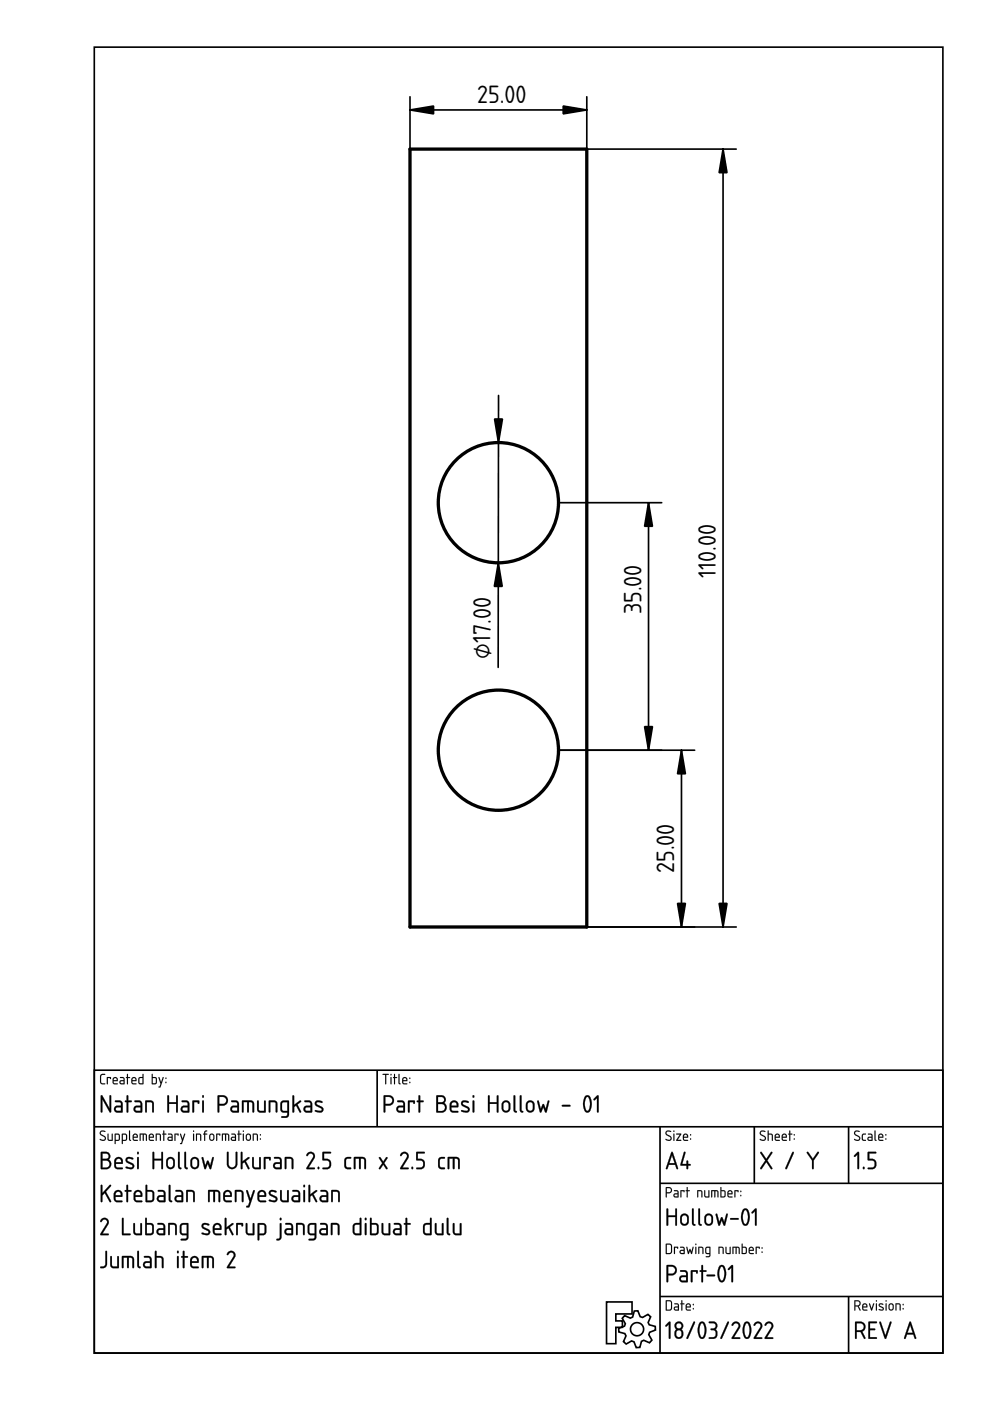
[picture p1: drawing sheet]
<svg xmlns="http://www.w3.org/2000/svg" width="210mm" height="297mm" viewBox="0 0 210 297" stroke-linecap="round" stroke-linejoin="round" font-family="sans-serif">
<defs><g id="words">
<g font-size="5">
<text x="101.1" y="21.8">25.00</text>
<text x="151.8" y="122.6" transform="rotate(-90 151.8 122.6)">110.00</text>
<text x="136" y="130.3" transform="rotate(-90 136 130.3)">35.00</text>
<text x="104" y="139.7" transform="rotate(-90 104 139.7)">⌀17.00</text>
<text x="143" y="185.1" transform="rotate(-90 143 185.1)">25.00</text>
</g>
</g></defs>
<g fill="none" stroke="#000" stroke-width=".35">
<path d="M20 10h179.9v276.9h-179.9zM20 226.9h179.9v60h-179.9zM20 238.9h179.9M80 226.9v12M139.9 238.9v48M159.9 238.9v12M179.9 238.9v12M139.9 250.9h60M128.6 276h5.4v2.6h-3.4v1.5h1.4v1.3h-1.4v3.5h-2zM132.4 278.9l1.3 .6 .4-.3 .4-1.2 .7-.1 .5 1.3 .5 .1 1.2-.6 .6 .5-.6 1.2 .3 .5 1.2 .3 .1 .8-1.3 .5-.1 .5 .6 1.1-.5 .6-1.2-.5-.5 .2-.3 1.3h-.8l-.5-1.2-.5-.2-1.1 .7-.6-.6 .5-1.2-.2-.4-1.3-.4v-.8l1.2-.4 .2-.5-.7-1.2zM139.9 274.9h60M179.9 274.9v12"/>
<circle cx="135.1" cy="281.8" r="1.4"/>
</g>
<g fill="#000">
<path d="M21.4 227.8l.9-.1v.2h-.7l-.2 .2v1.2l.2 .4h.6l.1 .2h-.7l-.4-.4v-1.3zM22.7 228.4h.8l-.1 .4-.1-.2h-.4l-.1 1.3zM24.2 228.7l-.1 .3h.7l-.2-.4zM24.1 228.5a.55 .55 0 0 1 .7 0 .55 .55 0 0 1 .1 .7h-.8l.1 .5 .8 .1-.7 .1a.91 .91 0 0 1-.2-1.4zM25.6 229.3l.1 .4h.5v-.5zM25.5 228.4h.7l.2 .4v1.1h-.7a.44 .44 0 0 1-.4-.4 .44 .44 0 0 1 .4-.5h.5v-.3l-.7-.2zM26.9 227.7l.2 .1v.6l.5 .1-.5 .1-.1 1.3-.1-1.3-.2-.1 .2-.1zM28.1 228.7v.3h.6l-.1-.4zM28 228.5a.55 .55 0 0 1 .8 0 .55 .55 0 0 1 0 .7h-.7l.1 .5 .7 .1-.6 .1a.91 .91 0 0 1-.3-1.4zM29.6 228.6v.1a.63 .63 0 0 0-.1 .7 .63 .63 0 0 0 .7 .3v-1.1zM29.4 228.5l.8-.2v-.5l.2-.1v2.2h-.8l-.2-.3zM32.4 228.6v1.1h.4a.78 .78 0 0 0 .2-1.1zM32.2 227.7l.2 .1v.6h.6l.2 .2 .1 .9-.3 .4-.8-.1zM33.6 228.4l.2 .1 .3 1 .4-1.1 .2 .1-.8 2.1-.3-.1 .3-.1 .1-.6zM35.1 229.4h.2v.2h-.2zM35.1 228.5h.2v.2h-.2z"/>
<path d="M21.4 227.8l.9-.1v.2h-.7l-.1 .2-.1 1.2 .1 .3 .8 .1v.2h-.7l-.4-.3v-1.4zM21.4 227.8l-.2 .4 .1 1.3 .2 .3 .8 .1-.1-.2h-.6l-.2-.4v-1.2l.2-.2h.7v-.2zM22.7 228.4h.9l-.2 .4-.1-.2h-.4v1.2l-.1 .1-.2-.1zM22.7 228.4l.1 1.5 .1-1.4h.4l.1 .3 .1-.4zM24.2 228.7l-.1 .3h.7l-.2-.4zM24.2 228.7a.36 .36 0 0 1 .4-.1 .36 .36 0 0 1 .2 .4h-.7zM24.1 228.5a.56 .56 0 0 1 .7 0 .56 .56 0 0 1 .1 .7h-.8l.1 .4 .8 .2-.7 .1a.92 .92 0 0 1-.2-1.4zM24.1 228.5l-.2 .4 .1 .9 .9 .1v-.2h-.7l-.1-.3v-.2h.8l-.1-.7-.4-.1zM25.6 229.3l.1 .4h.5v-.5zM25.6 229.3l.6-.1v.5l-.6-.1zM25.4 228.4h.8l.2 .4v1.1h-.7a.46 .46 0 0 1-.4-.4 .46 .46 0 0 1 .4-.5h.5v-.3l-.8-.2zM25.5 228.4v.1l.7 .2v.3h-.5a.43 .43 0 0 0-.4 .5 .43 .43 0 0 0 .4 .4h.7v-1.1l-.2-.4zM26.9 227.7l.2 .1v.6l.5 .1-.5 .1v1.2l-.1 .1-.1-.1v-1.2l-.2-.1 .2-.1zM27 227.7l-.1 .7-.2 .1 .2 .1 .1 1.3 .1-1.3 .5-.1-.5-.1v-.6zM28.1 228.7v.3h.6l-.2-.4zM28.1 228.7a.36 .36 0 0 1 .5-.1 .36 .36 0 0 1 .1 .4h-.7zM28 228.5a.56 .56 0 0 1 .8 0 .56 .56 0 0 1 0 .7h-.7v.4l.9 .2-.7 .1a.92 .92 0 0 1-.3-1.4zM28 228.5l-.1 .4 .1 .9 .9 .1v-.2h-.7l-.2-.3v-.2h.9l-.1-.7-.4-.1zM29.7 228.6l-.1 1 .6 .1v-1.1zM29.6 228.6l.6-.1v1.2h-.3a.65 .65 0 0 1-.3-1.1zM29.4 228.5l.8-.2v-.5l.2-.1v2.2h-.8l-.2-.3zM29.4 228.5v1.1l.2 .3h.8v-2.2l-.2 .1v.6zM32.4 228.6v1.1h.4a.76 .76 0 0 0 0-1.1zM32.4 228.5h.4a.73 .73 0 0 1 .2 1.1l-.6 .1zM32.2 227.7l.2 .1v.6h.6l.3 .2-.1 1.1-.2 .2-.8-.1zM32.2 227.7v2.1l.8 .1 .3-.4-.1-.9-.2-.2h-.6v-.6zM33.6 228.4l.2 .1 .3 1 .4-1.1 .1-.1 .1 .2-.8 2.1-.3-.1 .3-.1 .1-.6zM33.6 228.4l.4 1.4-.1 .6-.3 .1 .3 .1 .8-2.1-.2-.1-.4 1.1-.3-1zM35.1 229.4h.2v.2h-.2zM35.1 229.4v.2h.2v-.2zM35.1 228.5h.2v.2h-.2zM35.1 228.5v.2h.2v-.2z"/>
<path d="M21.4 232.2l.3 .1 1.5 2.7v-2.6v-.2h.3v3.6h-.3l-1.5-2.7v2.6v.1h-.3zM21.4 232.3v3.5l.3-.1v-2.7l1.5 2.7 .3 .1v-3.5l-.3 .1v2.7l-1.5-2.8zM24.6 234.9v.4l.2 .2h.8v-.7zM24.6 234.9l1.1-.2v.9l-1.1-.2-.1-.2zM24.4 233.3h1.1l.5 .6v1.9l-.2 .1h-.9a.77 .77 0 0 1-.8-.7 .77 .77 0 0 1 .8-.8h.7v-.5l-.2-.2-1-.1zM24.4 233.4v.2l1 .1 .2 .2 .1 .5h-.8a.72 .72 0 0 0-.7 .8 .72 .72 0 0 0 .7 .7l1.1-.1v-1.9l-.5-.5zM26.9 232.2h.3v.2v.9h.6l.2 .2-.3 .2h-.5v2l-.2 .2-.2-.2v-2l-.3-.1v-.1v-.1l.3-.1zM26.9 232.3v1.1l-.4 .1 .4 .1v2.1l.1 .2 .2-.2v-2.1l.7-.1-.1-.1h-.6v-1zM28.8 234.9l-.1 .4 .2 .2h.9v-.7zM28.8 234.9l1-.2v.9l-1-.2-.2-.2zM28.5 233.3h1.1l.6 .6v1.9l-.3 .1h-.9a.77 .77 0 0 1-.7-.7 .77 .77 0 0 1 .7-.8h.8l-.1-.5-.1-.2-1.1-.1zM28.6 233.4v.2l1 .1 .2 .2v.5h-.8a.72 .72 0 0 0-.7 .8 .72 .72 0 0 0 .7 .7l1.1-.1v-1.9l-.5-.5zM30.8 233.3h1.1l.6 .2a3.5 3.5 0 0 1 .1 2.3h-.3l-.1-.2v-1.8l-1.1-.1 .1 2-.1 .1h-.3zM30.8 233.4v2.4l.3-.1v-2.1h.8l.4 .3v1.7l.1 .3 .2-.3v-1.2a.8 .8 0 0 0-.7-1.1zM35.5 232.2h.3l.1 .2-.1 1.3h1.5v-1.3l.1-.1h.3v3.6h-.3l-.1-.2v-1.7h-1.5l.1 1.7-.1 .2h-.3zM35.5 232.3v3.5l.3-.1v-1.7h1.6v1.7l.2 .1v-3.5l-.2 .1v1.3h-1.6v-1.3v-.1zM38.8 234.9l-.1 .4 .2 .2h.9v-.7zM38.7 234.9l1.1-.2v.9l-1-.2-.2-.2zM38.5 233.3h1.1l.6 .6v1.9l-.3 .1h-.9a.77 .77 0 0 1-.7-.7 .77 .77 0 0 1 .7-.8h.8l-.1-.5-.2-.2-1-.1zM38.6 233.4v.2l1 .1 .2 .2v.5h-.8a.72 .72 0 0 0-.7 .8 .72 .72 0 0 0 .7 .7l1.1-.1v-1.9l-.5-.5zM40.8 233.3h1.3l.2 .2-.1 .5-.1 .1-.2-.1v-.3h-.8l.1 2-.2 .2-.2-.2zM40.9 233.4a4.3 4.3 0 0 0 .1 2.5l.1-.2v-2.1h.8l.2 .4 .1-.5-.1-.2zM42.9 233.3h.3l.1 .2v2.2l-.2 .2-.3-.2zM42.9 233.4v2.3l.2 .2 .1-.2v-2.2zM42.8 232.5a.26 .26 0 0 1 .5 0 .26 .26 0 0 1-.5 0zM42.9 232.3v.4h.3v-.4zM46.5 232.6v1.5l.8-.1a.72 .72 0 0 0 .7-.7 .72 .72 0 0 0-.8-.7zM46.5 232.5h.7a.77 .77 0 0 1 .8 .8 .77 .77 0 0 1-.7 .8h-.8zM46.2 232.2h.1a1.72 1.72 0 0 1 1.8 .4 1.11 1.11 0 0 1 .2 1.2 1.11 1.11 0 0 1-1 .6h-.8v1.3v.2h-.3zM46.2 232.3v3.4l.1 .2 .2-.2v-1.3a1.49 1.49 0 0 0 1.6-.5 1.1 1.1 0 0 0-.8-1.7zM49.3 234.9l-.1 .4 .2 .2h.9v-.7zM49.3 234.9l1-.2v.9l-1-.2-.1-.2zM49 233.3h1.2l.5 .6v1.9l-.2 .1h-1a.77 .77 0 0 1-.7-.7 .77 .77 0 0 1 .7-.8h.8l-.1-.5-.1-.2-1.1-.1zM49.1 233.4v.2l1 .1 .2 .2v.5h-.8a.72 .72 0 0 0-.7 .8 .72 .72 0 0 0 .7 .7l1.1-.1v-1.9l-.5-.5zM51.3 233.3h1.8l.5 .2a3 3 0 0 1 .2 2.4l-.3-.1v-.1l-.1-1.9-.6-.1v2l-.2 .2-.2-.2v-2h-.7v2l-.1 .2h-.3zM51.4 233.4v2.4l.2-.1v-2.1h.8l.1 2.2h.2v-.1v-2.1l.6 .1 .2 .2v1.8l.2 .2 .1-.2v-1.3a.81 .81 0 0 0-.7-1.1zM54.5 233.4h.3l.1 1.9 .3 .2h.8v-2l.2-.2 .2 .2-.1 2.4h-1.1l-.5-.2a3.6 3.6 0 0 1-.2-2.3zM54.6 233.4a3.7 3.7 0 0 0 .1 2.3l.5 .2 1.1-.1v-2.3l-.1-.1-.2 .1v2.1h-.8l-.3-.3-.1-1.8v-.1zM57 233.3h1.1l.5 .2a3.5 3.5 0 0 1 .2 2.3h-.3l-.1-.2-.1-1.8-1-.1v2v.1h-.3zM57 233.4v2.4l.3-.1v-2.1h.8l.4 .3v1.7l.1 .3 .2-.3v-1.2a.8 .8 0 0 0-.7-1.1zM59.9 233.8l-.1 1.5 .2 .2h.9v-1.8zM59.9 233.8l1-.1v1.9l-1-.1-.1-1.4zM59.6 233.5l.6-.2 1 .1 .1 2.9-.2 .5a1.42 1.42 0 0 1-1.5 0l.2-.2h.9l.1-.1 .1-.6a1.01 1.01 0 0 1-1.5-.7v-1.4zM59.7 233.6l-.2 .4v1.5l.4 .4h1v.4l-.2 .3-.9 .1-.2 .1a1.05 1.05 0 0 0 1.6-.5v-2.8a1.64 1.64 0 0 0-1.5 .1zM62 232.2h.3l.1 .2v1.9l1.1-.9h.3v.3l-.7 .5 .7 1.4v.3l-.3-.1-.7-1.4-.4 .3-.1 1.2h-.3zM62.1 232.3v3.5l.2-.1v-1l.5-.3 .7 1.4h.3l-.8-1.6 .8-.6v-.2h-.3l-1.2 .9v-1.9zM64.8 234.9v.4l.1 .2h.9v-.7zM64.8 234.9l1-.2v.9l-1-.2-.1-.2zM64.6 233.3h1.1l.5 .6v1.9l-.2 .1h-1a.77 .77 0 0 1-.7-.7 .77 .77 0 0 1 .8-.8h.7v-.5l-.2-.2-1-.1zM64.6 233.4v.2l1 .1 .2 .2v.5h-.7a.72 .72 0 0 0-.7 .8 .72 .72 0 0 0 .6 .7l1.1-.1v-1.9l-.4-.5zM66.9 233.5a1.2 1.2 0 0 1 1.5 .2l-.2 .2a.81 .81 0 0 0-1.1 .1l.2 .2 .9 .4a.68 .68 0 0 1 .4 .9 .68 .68 0 0 1-.9 .4l-.9-.3 .1-.3 1 .2 .3-.1-.1-.3-1-.5a.68 .68 0 0 1-.2-1.1zM66.9 233.5l-.1 .4 .1 .5 1.1 .5 .3 .3a.8 .8 0 0 1-1.3 .2h-.2l.1 .3 1 .2 .4-.1a.61 .61 0 0 0 .3-.6 .61 .61 0 0 0-.4-.5l-.9-.5-.2-.2a.61 .61 0 0 1 1-.2h.2v-.3l-.9-.2z"/>
<path d="M21.4 232.3h.3l1.5 2.7v-2.6l.1-.2h.2v3.6h-.3l-1.5-2.7v2.6v.1h-.3zM24.6 234.9v.4l.2 .2h.8v-.7zM24.4 233.4l1.1-.1 .5 .6v1.9l-.2 .1h-.9a.74 .74 0 0 1-.7-.7 .74 .74 0 0 1 .7-.8h.7v-.5l-.2-.2-1-.1zM26.9 232.3h.3v.1v.9h.6l.1 .2-.2 .2h-.5v2l-.2 .2-.2-.2v-2l-.3-.2 .3-.2zM28.8 234.9l-.1 .4 .2 .2h.9v-.7zM28.5 233.4l1.1-.1 .5 .6v1.9l-.2 .1h-.9a.74 .74 0 0 1-.7-.7 .74 .74 0 0 1 .7-.8h.8v-.5l-.2-.2-1.1-.1zM30.8 233.4a1.44 1.44 0 0 1 1.8 .4v1.8l-.2 .3-.1-.3-.1-1.7-.3-.2h-.8v2l-.1 .2a3.9 3.9 0 0 1-.2-2.5zM35.5 232.3h.3v.1v1.3h1.5v-1.3l.1-.1h.3v3.5l-.3 .1-.1-.2v-1.7h-1.5v1.7v.2h-.3zM38.8 234.9l-.1 .4 .2 .2h.9v-.7zM38.5 233.4l1.1-.1 .5 .6v1.9l-.2 .1h-.9a.74 .74 0 0 1-.7-.7 .74 .74 0 0 1 .7-.8h.8v-.5l-.2-.2-1.1-.1zM40.8 233.4l1.3-.1 .2 .2-.2 .5h-.1l-.1-.3h-.8v2l-.1 .2a3.9 3.9 0 0 1-.2-2.5zM42.9 233.4h.3v.1v2.2l-.1 .2-.2-.2zM42.9 232.5a.24 .24 0 0 1 .4 0 .24 .24 0 0 1-.4 0zM46.5 232.6v1.5h.8a.75 .75 0 0 0 .7-.8 .75 .75 0 0 0-.8-.7zM46.2 232.3l.1-.1a1.69 1.69 0 0 1 1.8 .4 1.1 1.1 0 0 1 .2 1.1 1.1 1.1 0 0 1-1 .7h-.8v1.3l-.1 .1h-.2zM49.3 234.9l-.1 .4 .2 .2h.9v-.7zM49.1 233.4l1.1-.1 .4 .6 .1 1.9-.2 .1h-1a.74 .74 0 0 1-.7-.7 .74 .74 0 0 1 .7-.8h.8v-.5l-.2-.2-1-.1zM51.4 233.3h1.7a.84 .84 0 0 1 .8 1.1v1.3l-.2 .2-.2-.2v-1.8l-.2-.2h-.5v2l-.1 .1h-.3v-2.1h-.7v2l-.1 .1h-.3zM54.6 233.4h.2l.1 .1v1.8l.3 .2h.8v-2l.2-.2 .1 .2v2.3l-1.1 .1a.84 .84 0 0 1-.7-1.1zM57 233.4a1.44 1.44 0 0 1 1.8 .4v1.8l-.2 .3-.1-.3-.1-1.7-.3-.2h-.8v2l-.1 .2a3.9 3.9 0 0 1-.2-2.5zM59.9 233.8l-.1 .3v1.2l.2 .2h.9v-1.8zM59.6 233.5l.6-.2 1 .1 .1 2.9a.79 .79 0 0 1-1.1 .7h-.5v-.3l1-.1 .2-.1v-.6a1.06 1.06 0 0 1-1.4-.6l-.1-1.3zM62 232.3h.3l.1 .1v1.9l1.1-.9h.3v.2l-.7 .6 .7 1.4v.3l-.3-.1-.7-1.4-.4 .3-.1 1.1h-.3zM64.8 234.9l-.1 .4 .2 .2h.9v-.7zM64.6 233.4l1.1-.1 .5 .6v1.9l-.2 .1h-1a.74 .74 0 0 1-.7-.7 .74 .74 0 0 1 .8-.8h.7v-.5l-.2-.2-1-.1zM66.9 233.5a1.2 1.2 0 0 1 1.5 .2l-.2 .1-.6-.1a.34 .34 0 0 0-.4 0 .34 .34 0 0 0-.1 .4l1.1 .5a.71 .71 0 0 1 .2 1 .71 .71 0 0 1-1 .2l-.6-.2v-.2h.2a.78 .78 0 0 0 1.2-.2l-.2-.2-.9-.5a.66 .66 0 0 1-.2-1z"/>
<path d="M81.1 227.7h1.2l.1 .1-.5 .1v1.9l-.1 .1-.1-.1v-1.9h-.6zM81.2 227.7v.2h.5l.1 2 .1-2 .5-.1zM82.8 228.4l.2 .1v1.3l-.1 .1-.1-.1zM82.8 228.4l.1 1.5 .1-1.4zM82.8 227.8a.15 .15 0 0 1 .3 0 .15 .15 0 0 1-.3 0zM82.8 227.7v.3h.2v-.3zM83.6 227.7l.2 .1-.1 .6 .5 .1-.5 .1 .1 1.2-.2 .1-.1-.1v-1.2l-.2-.1 .2-.1zM83.6 227.7v.7l-.3 .1 .3 .1v1.3l.1-1.3 .5-.1-.5-.1v-.6zM84.5 227.7l.2 .1v1.7l.2 .3-.1 .1-.3-.3zM84.5 227.7v1.9l.1 .2 .2 .1-.1-2.1zM85.6 228.7l-.1 .3h.7l-.2-.4zM85.5 228.7a.36 .36 0 0 1 .5-.1 .36 .36 0 0 1 .2 .4h-.7zM85.4 228.5a.56 .56 0 0 1 .8 0 .56 .56 0 0 1 .1 .7h-.8v.4l.9 .2-.7 .1a.92 .92 0 0 1-.3-1.4zM85.5 228.5l-.2 .4 .1 .9 .9 .1v-.2h-.7l-.1-.3v-.2h.8l-.1-.7-.4-.1zM86.8 229.4h.2v.2h-.2zM86.8 229.4v.2h.2v-.2zM86.8 228.5h.2v.2h-.2zM86.8 228.5v.2h.2v-.2z"/>
<path d="M81.1 227.7l1.3 .1-.5 .1-.1 2-.1-2h-.6zM82.8 228.4l.2 .1-.1 1.4zM82.8 227.8a.15 .15 0 0 1 .3 0 .15 .15 0 0 1-.3 0zM83.6 227.7l.1 .1v.6l.5 .1-.5 .1-.1 1.3-.1-1.3-.2-.1 .2-.1zM84.5 227.7l.2 .1v1.7l.2 .3-.1 .1-.3-.3zM85.6 228.7l-.1 .3h.7l-.2-.4zM85.5 228.5a.55 .55 0 0 1 .7 0 .55 .55 0 0 1 .1 .7h-.8l.1 .5 .8 .1-.7 .1a.91 .91 0 0 1-.2-1.4zM86.8 229.4h.2v.2h-.2zM86.8 228.5h.2v.2h-.2z"/>
<path d="M81.7 232.6v1.5h.8a.75 .75 0 0 0 .7-.8 .75 .75 0 0 0-.8-.7zM81.4 232.3l.1-.1a1.69 1.69 0 0 1 1.8 .4 1.1 1.1 0 0 1 .2 1.1 1.1 1.1 0 0 1-1 .7h-.8v1.3l-.1 .1h-.2zM84.5 234.9l-.1 .4 .2 .2h.9v-.7zM84.3 233.4l1.1-.1 .4 .6 .1 1.9-.2 .1h-1a.74 .74 0 0 1-.7-.7 .74 .74 0 0 1 .7-.8h.8v-.5l-.2-.2-1-.1zM86.6 233.4l1.2-.1 .2 .2-.2 .5h-.1l-.1-.3h-.7v2l-.2 .2a3.9 3.9 0 0 1-.1-2.5zM88.8 232.3h.2l.1 .1v.9h.5l.2 .2-.2 .2h-.5v2l-.2 .2-.2-.2v-2l-.3-.2 .3-.2zM92.5 232.3l1-.1a.93 .93 0 0 1 .9 .6 .93 .93 0 0 1-.2 1.1 1.11 1.11 0 0 1 .5 1.1 1.11 1.11 0 0 1-1 .9l-1.2-.1zM92.9 234.1v1.5h.7a.74 .74 0 0 0 .8-.8 .74 .74 0 0 0-.8-.7zM92.9 232.6v1.1h.7a.56 .56 0 0 0 .6-.6 .56 .56 0 0 0-.6-.5zM95.8 233.9l-.1 .5h1.1a.58 .58 0 0 0-.2-.7 .58 .58 0 0 0-.8 .2zM95.7 233.5a.92 .92 0 0 1 1.2 .1 .92 .92 0 0 1 .1 1.2h-1.3l.2 .7h1.1l.2 .2-.2 .2h-.9a.89 .89 0 0 1-.8-1.2 1.14 1.14 0 0 1 .4-1.2zM97.9 233.5a1.2 1.2 0 0 1 1.5 .2l-.2 .1-.6-.1a.34 .34 0 0 0-.4 0 .34 .34 0 0 0 0 .4l1 .5a.71 .71 0 0 1 .3 1 .71 .71 0 0 1-1 .2l-.7-.2v-.2h.2a.78 .78 0 0 0 1.2-.2l-.2-.2-.9-.5a.66 .66 0 0 1-.2-1zM100.2 233.4h.3l.1 .1v2.2l-.2 .2-.2-.2zM100.2 232.5a.25 .25 0 0 1 .5 0 .25 .25 0 0 1-.5 0zM103.5 232.3h.3v.1v1.3h1.5v-1.3l.1-.1h.2v3.5l-.2 .1-.1-.2v-1.7h-1.5v1.7v.2h-.3zM106.9 233.8l-.2 .3v.9a.57 .57 0 0 0 .6 .5 .57 .57 0 0 0 .6-.6l-.1-.8-.1-.3-.4-.1zM106.7 233.5a.92 .92 0 0 1 1.5 .6 1.51 1.51 0 0 1-.3 1.6 .92 .92 0 0 1-1 .1 .92 .92 0 0 1-.5-.8v-1.1zM108.9 232.3h.3v.1v2.9l.4 .4a.52 .52 0 0 1-.7 0 .52 .52 0 0 1 0-.7zM110.3 232.3h.2l.1 .1v2.9l.3 .4a.52 .52 0 0 1-.6 0 .52 .52 0 0 1-.1-.7zM112 233.8l-.1 .3v.9a.57 .57 0 0 0 .6 .5 .57 .57 0 0 0 .5-.6v-.8l-.2-.3-.4-.1zM111.8 233.5a.92 .92 0 0 1 1.5 .6 1.51 1.51 0 0 1-.3 1.6 .92 .92 0 0 1-.9 .1 .92 .92 0 0 1-.6-.8v-1.1zM113.9 233.4l.3 .1 .5 1.6 .5-1 .5 1 .4-1.6 .3-.1-.5 2.5-.4-.2-.3-1-.4 1-.3 .2zM119.2 234.3h1.6l.2 .1-.2 .2h-1.5h-.1zM124.4 232.6l-.4 1.3a2.07 2.07 0 0 0 .5 1.6 2.3 2.3 0 0 0 .5-2.2l-.2-.6zM124.1 232.3a.84 .84 0 0 1 .9 .1 .84 .84 0 0 1 .4 .9l.1 .9a2.09 2.09 0 0 1-.7 1.7h-.3a1.53 1.53 0 0 1-.9-1.7l.2-1.3zM126.6 232.3l.1-.1 .2 .2v3.3l-.1 .2-.2-.2v-2.9l-.5 .5-.3-.2z"/>
<path d="M81.7 232.6v1.5l.8-.1a.72 .72 0 0 0 .7-.7 .72 .72 0 0 0-.8-.7zM81.7 232.5h.7a.77 .77 0 0 1 .8 .8 .77 .77 0 0 1-.7 .8h-.8zM81.4 232.2h.1a1.72 1.72 0 0 1 1.8 .4 1.11 1.11 0 0 1 .2 1.2 1.11 1.11 0 0 1-1 .6h-.8v1.3v.2h-.3zM81.4 232.3v3.4l.1 .2 .2-.2v-1.3a1.49 1.49 0 0 0 1.6-.5 1.1 1.1 0 0 0-.8-1.7zM84.5 234.9l-.1 .4 .2 .2h.9v-.7zM84.5 234.9l1-.2v.9l-1-.2-.1-.2zM84.2 233.3h1.2l.5 .6v1.9l-.2 .1h-1a.77 .77 0 0 1-.7-.7 .77 .77 0 0 1 .7-.8h.8l-.1-.5-.1-.2-1.1-.1zM84.3 233.4v.2l1 .1 .2 .2v.5h-.8a.72 .72 0 0 0-.7 .8 .72 .72 0 0 0 .7 .7l1.1-.1v-1.9l-.5-.5zM86.5 233.3h1.3l.2 .2v.5l-.2 .1-.1-.1-.1-.3h-.7v2l-.2 .2-.2-.2zM86.6 233.4a4.3 4.3 0 0 0 .1 2.5l.1-.2v-2.1h.8l.2 .4 .1-.5-.1-.2zM88.8 232.2h.3v.2v.9h.5l.3 .2-.3 .2h-.5v2l-.2 .2-.2-.2v-2l-.3-.1-.1-.1 .1-.1 .3-.1zM88.8 232.3v1.1l-.4 .1 .4 .1v2.1l.1 .2 .2-.2v-2.1l.7-.1-.2-.1h-.5v-1zM92.6 232.2h1.2l.4 .2a.88 .88 0 0 1 0 1.5 1.11 1.11 0 0 1 .5 1.2 1.11 1.11 0 0 1-1 .8h-1.2v-3.5zM92.6 232.3l-.1 3.5 1.2 .1a1.08 1.08 0 0 0 1-.9 1.08 1.08 0 0 0-.6-1.1 .9 .9 0 0 0 .3-1.1 .9 .9 0 0 0-.9-.6zM92.9 234.1v1.5l.7-.1a.73 .73 0 0 0 .7-.4 .73 .73 0 0 0-.1-.8l-.4-.2zM92.8 234h.8a.77 .77 0 0 1 .8 .8 .77 .77 0 0 1-.8 .8h-.8zM92.9 232.6v1.1h.7a.53 .53 0 0 0 .5-.6 .53 .53 0 0 0-.5-.5zM92.8 232.6h.8a.58 .58 0 0 1 .6 .5 .58 .58 0 0 1-.6 .6h-.8zM95.8 233.9l-.1 .5h1.1l-.1-.5a.61 .61 0 0 0-.9 0zM95.8 233.9a.59 .59 0 0 1 .8-.2 .59 .59 0 0 1 .2 .7h-1.1zM95.7 233.5a.94 .94 0 0 1 1.2 0 .94 .94 0 0 1 .1 1.3h-1.3l.2 .7h1.1l.2 .2-.2 .2h-.9a.92 .92 0 0 1-.8-1.2 1.08 1.08 0 0 1 .4-1.2zM95.7 233.6a2.22 2.22 0 0 0-.1 2.1l.5 .2h.9l.2-.2-.2-.1-1.1-.1-.2-.4v-.4h1.4v-.7l-.1-.4-.7-.3zM97.9 233.5a1.2 1.2 0 0 1 1.5 .2l-.2 .2a.81 .81 0 0 0-1.1 .1l.2 .2 .9 .4a.68 .68 0 0 1 .4 .9 .68 .68 0 0 1-.9 .4l-.9-.3 .1-.3 1 .2 .3-.1v-.3l-1.1-.5a.68 .68 0 0 1-.2-1.1zM97.9 233.5l-.1 .4 .1 .5 1.1 .5 .3 .3a.8 .8 0 0 1-1.3 .2h-.2l.1 .3 1 .2 .4-.1a.61 .61 0 0 0 .3-.6 .61 .61 0 0 0-.4-.5l-.9-.5-.2-.2a.61 .61 0 0 1 1-.2h.2v-.3l-.9-.2zM100.2 233.3h.3l.1 .2v2.2l-.2 .2-.2-.2zM100.3 233.4l-.1 2.3 .2 .2 .1-.2v-2.2zM100.2 232.5a.26 .26 0 0 1 .5 0 .26 .26 0 0 1-.5 0zM100.3 232.3v.4h.2v-.4zM103.5 232.2h.3v.2v1.3h1.5v-1.3l.1-.1h.3v3.6h-.3l-.1-.2v-1.7h-1.5v1.7v.2h-.3zM103.5 232.3v3.5l.3-.1v-1.7h1.6v1.7l.2 .1v-3.5l-.2 .1v1.3h-1.6v-1.3v-.1zM106.9 233.8l-.1 .3-.1 .9a.58 .58 0 0 0 .9 .4l.2-.5v-.9l-.5-.3zM106.9 233.8l.4-.2 .4 .2 .2 .3v.8a.59 .59 0 0 1-.6 .7 .59 .59 0 0 1-.6-.6v-.9zM106.7 233.5a.94 .94 0 0 1 1.5 .6 1.53 1.53 0 0 1-.3 1.6l-.6 .2-.7-.2a1.81 1.81 0 0 1 .1-2.2zM106.7 233.5l-.3 .7a1.4 1.4 0 0 0 .4 1.6 .89 .89 0 0 0 1.4-.8l-.1-1.1-.2-.3-.6-.3zM108.9 232.2h.3l.1 .2v2.9l.3 .4a.54 .54 0 0 1-.7 0 .54 .54 0 0 1 0-.7zM108.9 232.3v.1a8.4 8.4 0 0 0 .1 3.3l.4 .2 .2-.2-.4-.4v-2.9zM110.2 232.2h.4v.2v2.9l.4 .4a.54 .54 0 0 1-.7 0 .54 .54 0 0 1-.1-.7zM110.3 232.3l-.1 .1a8.4 8.4 0 0 0 .2 3.3l.4 .2 .1-.2-.3-.4v-2.9zM112 233.8l-.1 .3v.9a.58 .58 0 0 0 .8 .4l.3-.5-.1-.9-.5-.3zM112 233.8l.4-.2 .4 .2 .2 .3v.8a.59 .59 0 0 1-.5 .7 .59 .59 0 0 1-.7-.6l.1-.9zM111.8 233.5a.92 .92 0 0 1 1-.1 .92 .92 0 0 1 .6 .7 1.53 1.53 0 0 1-.3 1.6l-.7 .2-.6-.2a1.81 1.81 0 0 1 0-2.2zM111.9 233.5l-.4 .7a1.4 1.4 0 0 0 .5 1.6 .89 .89 0 0 0 1.3-.8v-1.1l-.2-.3-.7-.3zM113.9 233.4l.4 .1 .4 1.6 .3-.9 .2-.2 .2 .2 .3 .9 .4-1.6 .3-.2-.5 2.6-.4-.2-.3-1-.4 1-.3 .2zM114 233.4l.5 2.4 .3-.1 .4-1 .3 1 .3 .1 .6-2.4-.3 .1-.4 1.7-.3-1-.2-.1-.5 1.1-.5-1.7zM119.2 234.3l1.6-.1 .2 .2-.2 .2h-1.5h-.1zM119.2 234.3l.1 .3h1.5l.1-.2-.1-.1zM124.4 232.6l-.4 1.3a2.09 2.09 0 0 0 .5 1.6l.3-.2 .2-.5 .1-1.2-.3-.9zM124.4 232.6l.1-.1a2.19 2.19 0 0 1 .6 2l-.2 .8-.5 .2-.3-.5-.1-1 .1-.7zM124.1 232.3l.4-.1 .6 .3 .3 .7 .1 1a2.11 2.11 0 0 1-.7 1.7h-.5l-.3-.3-.4-1.1 .1-1.3zM124.2 232.4a2.82 2.82 0 0 0 .1 3.4h.6l.3-.4 .2-.9-.1-1.2a.82 .82 0 0 0-.3-.9 .82 .82 0 0 0-.8 0zM126.6 232.3l.1-.1 .3 .2v3.3l-.2 .2-.3-.2 .1-2.9-.5 .5-.3-.2zM126.6 232.3l-.7 .8 .3 .1 .4-.5v3l.2 .2 .1-.2v-3.3v-.1z"/>
<path d="M21.3 239.8a.7 .7 0 0 1 1 .2h-.1a.48 .48 0 0 0-.5-.1 .48 .48 0 0 0-.3 .5l1 .7-.1 .7a.76 .76 0 0 1-1.1-.3l.8 .2 .2-.4-1-.9zM21.3 239.9l-.1 .5 .8 .6a.37 .37 0 0 1 .2 .5 .37 .37 0 0 1-.5 .2l-.5-.2v.2a.67 .67 0 0 0 .8 .2 .67 .67 0 0 0 .4-.8l-1.1-.8 .2-.4 .7 .1 .1-.2-.6-.1zM22.8 240.4l.2 .1v1l.7 .2v-1.2l.2-.1v1.5h-.7l-.3-.1zM22.8 240.4l.1 1.3 1 .2v-1.5l-.2 .1v1.2h-.5l-.2-.2v-1zM24.5 240.6v1.1l.6-.1v-1zM24.5 240.6l.7 .1-.1 1h-.6zM24.3 240.4h.9l.2 .4-.1 1-.8 .1-.1 .7-.1-.2zM24.4 240.4l-.1 2.1 .2-.1v-.5h.5a.94 .94 0 0 0 .3-1.4zM26 240.6v1.1l.6-.1 .1-1zM26 240.6l.7 .1-.1 1h-.6zM25.9 240.4h.8l.3 .4-.2 1-.8 .1-.1 .7-.1-.2zM25.9 240.4v2.1l.1-.1v-.5h.5a.94 .94 0 0 0 .3-1.4zM27.4 239.7l.2 .1v1.7l.2 .3-.1 .1-.4-.3zM27.4 239.7v1.9v.2l.3 .1-.1-2.1zM28.4 240.7l-.1 .3h.7l-.2-.4zM28.4 240.7a.36 .36 0 0 1 .5-.1 .36 .36 0 0 1 .1 .4h-.7zM28.3 240.5a.56 .56 0 0 1 .8 0 .56 .56 0 0 1 0 .7h-.8l.1 .4 .8 .2-.6 .1a.92 .92 0 0 1-.3-1.4zM28.3 240.5l-.2 .4 .2 .9 .9 .1v-.2h-.8l-.1-.3v-.2h.9l-.1-.7-.4-.1zM29.6 240.3l1.4 .1 .2 .4-.1 1.1-.2-.1v-1.2h-.4v1.2l-.1 .1-.1-.1v-1.2h-.5v1.2l-.2 .1zM29.7 240.4l-.1 1.5 .2-.1v-1.3h.5l.1 1.4 .1-1.4 .4 .1 .1 1.2h.1a1.36 1.36 0 0 0-.2-1.4zM31.8 240.7v.3h.6l-.2-.4zM31.8 240.7a.36 .36 0 0 1 .5-.1 .36 .36 0 0 1 .1 .4h-.7zM31.7 240.5a.56 .56 0 0 1 .8 0 .56 .56 0 0 1 0 .7h-.7v.4l.9 .2-.7 .1a.92 .92 0 0 1-.3-1.4zM31.7 240.5l-.1 .4 .1 .9 .9 .1v-.2h-.8l-.1-.3v-.2h.9l-.1-.7-.4-.1zM33 240.4l.7-.1 .3 .2 .1 1.4-.2-.2-.1-1.1h-.6v1.2l-.2 .1zM33.1 240.4v1.4h.1v-1.3l.7 .2 .1 1.2 .1-.7a.7 .7 0 0 0-.2-.8 .7 .7 0 0 0-.8 0zM34.6 239.7l.2 .1v.6l.5 .1-.5 .1v1.2l-.1 .1-.1-.1v-1.2l-.2-.1 .2-.1zM34.7 239.7l-.1 .7-.2 .1h.2l.1 1.4 .1-1.4h.5l-.5-.1v-.6zM35.8 241.3l.1 .3 .5 .1v-.5zM35.8 241.3l.6-.1v.5l-.6-.1zM35.6 240.4h.8l.2 .4v1.1h-.7a.46 .46 0 0 1-.4-.5 .46 .46 0 0 1 .4-.4h.5v-.3l-.8-.2zM35.7 240.4v.1l.7 .2v.3h-.5a.43 .43 0 0 0-.4 .4 .43 .43 0 0 0 .4 .5l.7-.1v-1l-.3-.4zM37 240.4h.9l-.1 .4-.1-.2h-.5v1.2l-.1 .1-.1-.1zM37 240.4l.1 1.5 .1-1.4h.5l.1 .3 .1-.4zM38.2 240.4h.2l.3 1.1 .3-1.1 .2-.1 .1 .2-.8 2.1-.4-.1 .3-.1 .2-.6zM38.2 240.4l.4 1.4-.2 .6-.2 .1h.3l.7-2-.1-.1-.4 1.1-.3-1zM40.9 240.4l.3 .1v1.3l-.2 .1-.1-.1zM41 240.4v1.5l.1-1.4zM40.9 239.8a.15 .15 0 0 1 .3 0 .15 .15 0 0 1-.3 0zM41 239.7v.3h.1v-.3zM41.6 240.4l.6-.1 .4 .2v1.4l-.2-.2v-1.1h-.6v1.2l-.2 .1zM41.6 240.4v1.4h.1v-1.3l.7 .2 .2 1.2v-.7a.7 .7 0 0 0-.2-.8 .7 .7 0 0 0-.8 0zM43.4 239.8l.5-.1v.2h-.3l-.1 .4 .5 .1-.5 .2v1.2l-.1 .1-.1-1.3-.2-.2 .2-.1zM43.4 239.8l-.1 .6h-.2l.2 .1 .1 1.4 .1-1.4 .4-.1h-.4v-.4l.4-.1v-.2zM44.7 240.6l-.1 .9 .5 .1 .1-.8-.2-.2zM44.7 240.6h.4l.2 .7a.36 .36 0 0 1-.4 .4 .36 .36 0 0 1-.4-.3zM44.5 240.4l.1 .1a.55 .55 0 0 1 .5-.1 .55 .55 0 0 1 .4 .4l-.1 .8-.3 .3h-.4l-.4-.6 .1-.6zM44.6 240.5l-.2 .2v.6a.53 .53 0 0 0 .5 .6 .53 .53 0 0 0 .5-.6l-.1-.8-.4-.1zM45.9 240.4h.8l-.1 .4-.1-.2h-.5l.1 1.2-.2 .1-.1-.1zM45.9 240.4v1.5l.1-1.4h.5l.1 .3 .1-.4zM47.1 240.3l1.4 .1 .1 .4v1.1l-.2-.1-.1-1.2h-.4v1.2l-.1 .1-.1-.1v-1.2h-.4v1.2l-.2 .1zM47.1 240.4v1.5l.1-.1v-1.3h.5l.1 1.4 .1-1.4 .4 .1 .1 1.2h.2a1.36 1.36 0 0 0-.3-1.4zM49.2 241.3l.1 .3 .5 .1v-.5zM49.2 241.3l.6-.1v.5l-.6-.1zM49.1 240.4h.7l.3 .4-.1 1.1h-.6a.46 .46 0 0 1-.5-.5 .46 .46 0 0 1 .5-.4h.4v-.3l-.7-.2zM49.1 240.4v.1l.7 .2v.3h-.4a.43 .43 0 0 0-.5 .4 .43 .43 0 0 0 .5 .5l.6-.1v-1l-.2-.4zM50.6 239.7l.2 .1-.1 .6 .5 .1-.5 .1 .1 1.2-.2 .1-.1-.1v-1.2l-.2-.1 .2-.1zM50.6 239.7v.7l-.3 .1h.3v1.4l.1-1.4h.5l-.5-.1v-.6zM51.5 240.4l.2 .1v1.3l-.1 .1-.1-.1zM51.5 240.4l.1 1.5 .1-1.4zM51.5 239.8a.15 .15 0 0 1 .3 0 .15 .15 0 0 1-.3 0zM51.5 239.7v.3h.2v-.3zM52.4 240.6v.9l.5 .1 .1-.8-.2-.2zM52.4 240.6h.5l.1 .7a.36 .36 0 0 1-.3 .4 .36 .36 0 0 1-.4-.3zM52.3 240.4l.5-.1 .4 .4v.8l-.3 .4h-.5l-.3-.4v-.8zM52.3 240.5l-.1 .2-.1 .6a.53 .53 0 0 0 .6 .6 .53 .53 0 0 0 .5-.6l-.2-.8-.4-.1zM53.6 240.4l.7-.1 .3 .2 .1 1.4-.2-.2-.1-1.1h-.6v1.2l-.2 .1zM53.6 240.4v1.4h.2v-1.3l.7 .2 .1 1.2 .1-.7a.7 .7 0 0 0-.2-.8 .7 .7 0 0 0-.9 0zM55.1 241.4h.2v.2h-.2zM55.1 241.4v.2h.2v-.2zM55.1 240.5h.2v.2h-.2zM55.1 240.5v.2h.2v-.2z"/>
<path d="M21.3 239.8a.64 .64 0 0 1 1 .2h-.1a.49 .49 0 0 0-.5-.1 .49 .49 0 0 0-.3 .5l.7 .4a.6 .6 0 0 1 .2 .9 .6 .6 0 0 1-.9 .1l-.2-.2v-.1a.51 .51 0 0 0 .6 .2 .51 .51 0 0 0 .4-.5l-.9-.6-.2-.4zM22.8 240.4l.2 .1v1l.2 .2h.5v-1.2l.2-.1v1.5l-1-.1zM24.5 240.6v1.1h.6l.1-1zM24.3 240.4a.77 .77 0 0 1 1 .1 .77 .77 0 0 1 .1 .9l-.2 .5h-.7v.6h-.2zM26 240.6v1.1h.6l.1-1zM25.9 240.4a.77 .77 0 0 1 .9 .1 .77 .77 0 0 1 .1 .9l-.2 .5h-.7v.6h-.1zM27.4 239.7l.2 .1v1.7l.2 .3-.1 .1-.3-.3zM28.4 240.7l-.1 .3h.7l-.2-.4zM28.3 240.5a.55 .55 0 0 1 .8 0 .55 .55 0 0 1 0 .7h-.8l.1 .5 .8 .1-.6 .1a.91 .91 0 0 1-.3-1.4zM29.6 240.4h1.3a1.25 1.25 0 0 1 .2 1.5l-.2-1.2-.2-.1h-.2l-.1 1.3-.1-.1v-1.2h-.5v1.2l-.2 .1zM31.8 240.7v.3h.6l-.2-.4zM31.7 240.5a.55 .55 0 0 1 .8 0 .55 .55 0 0 1 0 .7h-.7l.1 .5 .7 .1-.6 .1a.91 .91 0 0 1-.3-1.4zM33 240.4a.71 .71 0 0 1 .9 0 .71 .71 0 0 1 .2 .8l-.1 .7-.1-1.2-.7-.1v1.2l-.2 .1zM34.6 239.7l.2 .1v.6l.5 .1-.5 .1-.1 1.3-.1-1.3-.2-.1 .2-.1zM35.8 241.3l.1 .4h.5v-.5zM35.6 240.4h.8l.2 .4v1.1h-.7a.44 .44 0 0 1-.4-.5 .44 .44 0 0 1 .4-.4h.5v-.3l-.8-.2zM37 240.4h.9l-.1 .4-.1-.2h-.5l-.1 1.3zM38.2 240.4l.2 .1 .3 1 .4-1.1 .2 .1-.8 2.1-.3-.1 .2-.1 .2-.6zM41 240.4l.1 .1-.1 1.4zM40.9 239.8a.15 .15 0 0 1 .3 0 .15 .15 0 0 1-.3 0zM41.6 240.4a.71 .71 0 0 1 .8 0 .71 .71 0 0 1 .3 .8l-.1 .7-.2-1.2-.6-.1v1.2l-.2 .1zM43.4 239.8l.5-.1v.2l-.4 .1v.3l.4 .1-.4 .2-.1 1.3-.1-1.3-.2-.2 .2-.1zM44.7 240.6l-.1 .8a.34 .34 0 0 0 .3 .3 .34 .34 0 0 0 .3-.4l-.1-.7zM44.6 240.5l.6-.1a.93 .93 0 0 1-.1 1.5l-.4-.1a.96 .96 0 0 1-.1-1.3zM45.9 240.4h.8l-.1 .4-.1-.2h-.5l-.1 1.3zM47.1 240.4h1.2a1.25 1.25 0 0 1 .2 1.5l-.1-1.2-.3-.1h-.2l-.1 1.3-.1-.1v-1.2h-.4v1.2l-.2 .1zM49.2 241.3l.1 .4h.5v-.5zM49.1 240.4h.7l.2 .4v1.1h-.6a.44 .44 0 0 1-.5-.5 .44 .44 0 0 1 .5-.4h.4v-.3l-.7-.2zM50.6 239.7l.1 .1v.6l.5 .1-.5 .1-.1 1.3-.1-1.3-.2-.1 .2-.1zM51.5 240.4l.2 .1-.1 1.4zM51.5 239.8a.15 .15 0 0 1 .3 0 .15 .15 0 0 1-.3 0zM52.4 240.6l-.1 .8a.34 .34 0 0 0 .4 .3 .34 .34 0 0 0 .3-.4l-.1-.7zM52.3 240.5l.6-.1a.93 .93 0 0 1 0 1.5l-.4-.1a.96 .96 0 0 1-.2-1.3zM53.6 240.4a.71 .71 0 0 1 .9 0 .71 .71 0 0 1 .2 .8l-.1 .7-.1-1.2-.7-.1v1.2l-.2 .1zM55.1 241.4h.2v.2h-.2zM55.1 240.5h.2v.2h-.2z"/>
<path d="M21.5 258.5a.92 .92 0 0 1 1.2-.1 .92 .92 0 0 1 .2 1.2l-1.2 1.9h1.2l.1 .1v.2h-1.7v-.2l1.3-2.1a.6 .6 0 0 0-.3-.9 .6 .6 0 0 0-.8 .5l-.3-.2zM25.9 258.2h.3v.2v3.1h1.3l.2 .1-.1 .2h-1.7zM28.3 259.4h.3v.1v1.8l.4 .2h.7v-2l.2-.2 .2 .2v2.3l-1.1 .1a.84 .84 0 0 1-.7-1.2zM31.1 259.7v1.8h1a1.91 1.91 0 0 0-.1-1.8zM30.8 258.2l.3 .2v.9h1l.5 .5v1.4l-.2 .5a1.59 1.59 0 0 1-1.4 .2l-.2-.2zM33.6 260.9v.4l.2 .2h.9v-.7zM33.4 259.3h1.1l.5 .6v1.9l-.2 .1h-.9a.74 .74 0 0 1-.7-.8 .74 .74 0 0 1 .7-.7h.8l-.1-.5-.2-.2-1-.1zM35.7 259.3a1.44 1.44 0 0 1 1.8 .5v1.8l-.2 .3-.2-.3v-1.7l-.3-.2h-.8v2l-.2 .2a3.9 3.9 0 0 1-.1-2.6zM38.6 259.8l-.1 .3v1.2l.2 .2h.9v-1.8zM38.3 259.5l.6-.2 1 .1 .1 2.9a.79 .79 0 0 1-1.1 .7h-.6l.1-.3 1-.1 .1-.1 .1-.6a1.06 1.06 0 0 1-1.5-.6v-1.3zM42.9 259.5a1.2 1.2 0 0 1 1.5 .1l-.2 .2-.6-.1a.34 .34 0 0 0-.4 0 .34 .34 0 0 0-.1 .4l1.1 .5a.71 .71 0 0 1 .2 1 .71 .71 0 0 1-1 .2l-.6-.2v-.2h.2a.78 .78 0 0 0 1.2-.2l-.2-.3-.9-.4a.66 .66 0 0 1-.2-1zM45.6 259.9l-.1 .5h1.1a.58 .58 0 0 0-.3-.7 .58 .58 0 0 0-.7 .2zM45.5 259.5a.92 .92 0 0 1 1.2 0 .92 .92 0 0 1 .1 1.3h-1.3l.2 .7h1.1l.2 .2-.2 .2h-.9a.89 .89 0 0 1-.8-1.2 1.14 1.14 0 0 1 .4-1.2zM47.7 258.3h.3v.1v1.8l1.2-.8h.3l-.1 .2-.7 .6 .8 1.4v.2h-.3l-.8-1.4-.4 .3v1.1h-.3zM50.1 259.3h1.2l.2 .2-.1 .5h-.2v-.3h-.8v2l-.2 .2a3.9 3.9 0 0 1-.1-2.6zM52.1 259.4h.3v.1l.1 1.8 .3 .2h.8v-2l.2-.2 .1 .2v2.3l-1.1 .1a.84 .84 0 0 1-.7-1.2zM55 259.7v1.8h.9l.2-.4v-1.2l-.2-.2zM54.7 259.4a1.38 1.38 0 0 1 1.7 .5l.1 .2a1.71 1.71 0 0 1-.5 1.8h-1l-.1 1h-.2zM59.4 259.4h.2l.1 .1v2.8a.66 .66 0 0 1-.4 .6 .66 .66 0 0 1-.7-.1l.7-.4zM59.3 258.5a.25 .25 0 0 1 .5 0 .25 .25 0 0 1-.5 0zM60.8 260.9l-.1 .4 .2 .2h.9v-.7zM60.5 259.3h1.1l.5 .6v1.9l-.2 .1h-.9a.74 .74 0 0 1-.7-.8 .74 .74 0 0 1 .7-.7h.8l-.1-.5-.2-.2-1-.1zM62.8 259.3a1.44 1.44 0 0 1 1.8 .5v1.8l-.2 .3-.2-.3v-1.7l-.3-.2h-.8v2l-.2 .2a3.9 3.9 0 0 1-.1-2.6zM65.7 259.8l-.1 .3v1.2l.2 .2h.9v-1.8zM65.4 259.5l.6-.2 1 .1 .1 2.9a.79 .79 0 0 1-1.1 .7h-.5v-.3l1-.1 .2-.1v-.6a1.06 1.06 0 0 1-1.4-.6l-.1-1.3zM68.1 260.9v.4l.2 .2h.9v-.7zM67.9 259.3h1.1l.5 .6v1.9l-.2 .1h-.9a.74 .74 0 0 1-.7-.8 .74 .74 0 0 1 .7-.7h.8l-.1-.5-.2-.2-1-.1zM70.2 259.3a1.44 1.44 0 0 1 1.8 .5v1.8l-.2 .3-.2-.3v-1.7l-.3-.2h-.8v2l-.2 .2a3.9 3.9 0 0 1-.1-2.6zM75.3 259.7l-.2 .4 .1 1.2 .4 .2h.7v-1.8zM75 259.6a1.3 1.3 0 0 1 1.3-.3v-.9l.1-.2 .2 .2v3.3l-.2 .2a1.47 1.47 0 0 1-1.4-.2l-.2-.5v-1.2zM77.4 259.3h.3v.2v2.2l-.2 .2-.1-.2zM77.3 258.5a.25 .25 0 0 1 .5 0 .25 .25 0 0 1-.5 0zM78.8 259.7v1.8h.9a1.91 1.91 0 0 0 0-1.8zM78.5 258.2l.3 .2v.9h1l.4 .5 .1 1.4-.2 .5a1.59 1.59 0 0 1-1.4 .2l-.3-.2zM81 259.4h.2l.1 .1v1.8l.3 .2h.8v-2l.2-.2 .1 .2v2.3l-1.1 .1a.84 .84 0 0 1-.7-1.2zM83.8 260.9l-.1 .4 .2 .2h.9v-.7zM83.5 259.3h1.1l.5 .6v1.9l-.2 .1h-.9a.74 .74 0 0 1-.7-.8 .74 .74 0 0 1 .7-.7h.8v-.5l-.2-.2-1.1-.1zM86 258.2h.3v.2v.9h.6l.2 .2-.2 .2h-.6v2l-.1 .2-.2-.2v-2l-.4-.2 .4-.2zM90.2 259.7l-.2 .4 .1 1.2 .4 .2h.7v-1.8zM89.9 259.6a1.3 1.3 0 0 1 1.3-.3v-.9l.1-.2 .2 .2v3.3l-.2 .2a1.47 1.47 0 0 1-1.4-.2l-.2-.5v-1.2zM92.3 259.4h.2l.1 .1v1.8l.3 .2h.8v-2l.2-.2 .1 .2v2.3l-1.1 .1a.84 .84 0 0 1-.7-1.2zM94.8 258.2h.2l.1 .2v2.9l.4 .4a.52 .52 0 0 1-.7-.1 .52 .52 0 0 1-.1-.6zM96.1 259.4h.2l.1 .1v1.8l.3 .2h.8v-2l.2-.2 .1 .2v2.3l-1.1 .1a.84 .84 0 0 1-.7-1.2z"/>
<path d="M21.5 258.5a.92 .92 0 0 1 1.4 .1l.2 .3-.1 .6-1.3 2h1.2l.1 .1v.3h-1.7l-.1-.3 1.4-2.1 .1-.4-.1-.4a.64 .64 0 0 0-1.1 .4l-.3-.2zM21.6 258.4l-.3 .5 .1 .2 .2-.1a.59 .59 0 0 1 .8-.4 .59 .59 0 0 1 .2 .9l-1.3 2.1v.2h1.7l-.1-.2h-1.2l1.2-2a.94 .94 0 0 0-.5-1.3zM25.9 258.2h.3v.2v3.1h1.3l.2 .1v.3l-1.8-.1zM25.9 258.3v3.5h1.7v-.2h-.1h-1.3v-3.2zM28.3 259.3h.3l.1 2 .3 .2h.7v-2l.2-.2 .2 .2v2.4h-1.1l-.6-.2a3.6 3.6 0 0 1-.1-2.4zM28.3 259.4a3.7 3.7 0 0 0 .2 2.2l.5 .3 1-.1 .1-2.3-.2-.2-.1 .2v2.1h-.8l-.4-.3v-1.8v-.1zM31.1 259.7v1.8h1l.1-.4v-1.2l-.2-.2zM31.1 259.6l1.1 .1a2.22 2.22 0 0 1-.1 1.8l-1 .1zM30.8 258.2h.3l.1 .2-.1 .9h1l.5 .4v1.5l-.2 .5a1.62 1.62 0 0 1-1.4 .2l-.2-.2zM30.8 258.3v3.4l.2 .2a1.57 1.57 0 0 0 1.4-.2l.2-.5v-1.4l-.5-.4-1-.1v-.9zM33.7 260.9l-.1 .4 .2 .2h.9v-.7zM33.6 260.9l1.1-.2v.8l-1.1-.1-.1-.2zM33.4 259.3h1.1l.5 .5v2l-.2 .1h-.9a.77 .77 0 0 1-.7-.8 .77 .77 0 0 1 .7-.7h.8l-.1-.5-.2-.2-1-.1zM33.4 259.4v.2l1 .1 .2 .2 .1 .5h-.8a.72 .72 0 0 0-.7 .7 .72 .72 0 0 0 .7 .8l1.1-.2v-1.8l-.5-.6zM35.7 259.3h1.1l.5 .2a3.5 3.5 0 0 1 .2 2.3h-.3l-.1-.2-.1-1.8-1-.1v2v.1h-.3zM35.7 259.4v2.4l.3-.1v-2.1h.8l.3 .3 .1 1.7 .1 .2 .2-.2v-1.2a.8 .8 0 0 0-.7-1.1zM38.6 259.8l-.1 1.5 .2 .2h.9v-1.8zM38.6 259.8l1-.2v2l-1-.2-.2-1.3zM38.3 259.5l.6-.2h1l.1 3-.2 .5a1.42 1.42 0 0 1-1.5 0l.2-.2h.9l.1-.1 .1-.6a1.01 1.01 0 0 1-1.5-.8v-1.3zM38.3 259.5l-.2 .5 .1 1.5 .4 .3 1 .1v.4l-.2 .3-.9 .1-.2 .1a1.05 1.05 0 0 0 1.6-.5v-2.8a1.64 1.64 0 0 0-1.6 0zM42.9 259.5a1.2 1.2 0 0 1 1.5 .1l-.2 .3a.81 .81 0 0 0-1.1 .1l.2 .2 .9 .4a.68 .68 0 0 1 .3 .9 .68 .68 0 0 1-.8 .4l-.9-.3 .1-.3 1 .2 .3-.1-.1-.3-1-.5a.68 .68 0 0 1-.2-1.1zM42.9 259.5l-.1 .4 .1 .5 1.1 .5 .2 .3a.8 .8 0 0 1-1.2 .2h-.2l.1 .3 1 .2 .4-.2a.61 .61 0 0 0 .3-.5 .61 .61 0 0 0-.4-.5l-.9-.5-.2-.2a.61 .61 0 0 1 1-.2h.2v-.3l-.9-.2zM45.6 259.9l-.1 .5h1.1l-.1-.5a.61 .61 0 0 0-.9 0zM45.6 259.9a.59 .59 0 0 1 .8-.2 .59 .59 0 0 1 .2 .7h-1.1zM45.4 259.5h.1a.92 .92 0 0 1 1.2 0 .92 .92 0 0 1 .1 1.3h-1.3l.2 .7h1.1l.2 .2-.2 .2h-.9a.92 .92 0 0 1-.8-1.2 1.17 1.17 0 0 1 .3-1.2zM45.5 259.5a2.22 2.22 0 0 0-.2 2.2l.6 .2h.9l.2-.2-.2-.1-1.1-.1-.2-.4v-.4h1.4v-.8l-.2-.3-.6-.3zM47.7 258.2h.3v.2v1.8l1.2-.9h.3l-.1 .4-.7 .5 .8 1.4v.3l-.4-.1-.7-1.4-.4 .3v1.2h-.3zM47.7 258.3v3.5l.3-.1v-1l.4-.4 .8 1.5h.2l-.7-1.6 .7-.6v-.2h-.2l-1.2 .9v-1.9zM50.1 259.3h1.2l.3 .2-.1 .5-.1 .1-.2-.1v-.3h-.8l.1 2-.3 .2-.2-.2zM50.1 259.4a4.3 4.3 0 0 0 .1 2.5l.2-.2v-2.1h.8l.2 .4 .1-.5-.2-.2zM52.1 259.3h.3l.1 2 .3 .2h.8v-2l.2-.2 .2 .2-.1 2.4h-1.1l-.5-.2a3.6 3.6 0 0 1-.2-2.4zM52.2 259.4a3.7 3.7 0 0 0 .1 2.2l.5 .3 1.1-.1v-2.3l-.1-.2-.2 .2v2.1h-.8l-.3-.3-.1-1.8v-.1zM55 259.7v1.8h.9l.2-.4-.1-1.3zM55 259.6l.9 .1 .2 .2v1.2l-.2 .4-.9 .1zM54.7 259.4l1.3-.1 .3 .2 .2 .6-.1 1.4-.4 .4h-1v.9l-.2 .2-.2-.2zM54.7 259.4v3.5h.2l.1-.1v-.9l1.1-.1a2.14 2.14 0 0 0 .3-1.9v-.2a1.5 1.5 0 0 0-1.7-.3zM59.4 259.3h.3v.2v2.8a.68 .68 0 0 1-.4 .6 .68 .68 0 0 1-.7-.1l.7-.4zM59.4 259.4v2.9l-.3 .3-.4 .1 .1 .3 .5-.1 .3-.4 .1-3zM59.3 258.5a.26 .26 0 0 1 .5 0 .26 .26 0 0 1-.5 0zM59.4 258.3v.4h.2v-.4zM60.8 260.9l-.1 .4 .2 .2h.9v-.7zM60.7 260.9l1.1-.2v.8l-1-.1-.2-.2zM60.5 259.3h1.1l.5 .5v2l-.2 .1h-.9a.77 .77 0 0 1-.7-.8 .77 .77 0 0 1 .7-.7h.8l-.1-.5-.2-.2-1-.1zM60.5 259.4v.2l1.1 .1 .2 .2v.5h-.8a.72 .72 0 0 0-.7 .7 .72 .72 0 0 0 .7 .8l1.1-.2v-1.8l-.5-.6zM62.8 259.3h1.1l.5 .2a3.5 3.5 0 0 1 .2 2.3h-.3l-.1-.2-.1-1.8-1-.1v2v.1h-.3zM62.8 259.4v2.4l.3-.1v-2.1h.8l.3 .3 .1 1.7 .1 .2 .2-.2v-1.2a.8 .8 0 0 0-.7-1.1zM65.7 259.8l-.1 1.5 .2 .2h.9v-1.8zM65.7 259.8l1-.2v2l-1-.2-.1-1.3zM65.4 259.5l.6-.2h1l.1 3-.2 .5a1.42 1.42 0 0 1-1.5 0l.2-.2h.9l.1-.1 .1-.6a1.01 1.01 0 0 1-1.5-.8v-1.3zM65.5 259.5l-.2 .5v1.5l.4 .3 1 .1v.4l-.2 .3-.9 .1-.2 .1a1.05 1.05 0 0 0 1.6-.5v-2.8a1.64 1.64 0 0 0-1.5 0zM68.2 260.9l-.1 .4 .2 .2h.9v-.7zM68.1 260.9l1.1-.2v.8l-1.1-.1-.1-.2zM67.9 259.3h1.1l.5 .5v2l-.2 .1h-.9a.77 .77 0 0 1-.8-.8 .77 .77 0 0 1 .8-.7h.8l-.1-.5-.2-.2-1-.1zM67.9 259.4v.2l1 .1 .2 .2 .1 .5h-.8a.72 .72 0 0 0-.7 .7 .72 .72 0 0 0 .7 .8l1.1-.2v-1.8l-.5-.6zM70.2 259.3h1.1l.5 .2a3.5 3.5 0 0 1 .2 2.3h-.3l-.1-.2-.1-1.8-1-.1v2v.1h-.3zM70.2 259.4v2.4l.3-.1v-2.1h.8l.3 .3 .1 1.7 .1 .2 .2-.2v-1.2a.8 .8 0 0 0-.7-1.1zM75.3 259.7l-.1 .4v1.2l.1 .1 1 .1v-1.8zM75.3 259.7l1-.1v1.9h-.7l-.4-.2-.1-1.2zM74.9 259.5a1.32 1.32 0 0 1 1.4-.2l-.1-.9 .2-.2 .2 .2v3.3l-.2 .2a1.5 1.5 0 0 1-1.4-.2l-.2-.5v-1.2zM75 259.6l-.2 .4 .1 1.5 .5 .3 1 .1 .2-.2v-3.3l-.2-.2-.1 .2v.9a1.28 1.28 0 0 0-1.3 .3zM77.4 259.3h.3v.2v2.2l-.2 .2-.2-.2zM77.4 259.4v2.3l.1 .2 .2-.2v-2.2zM77.3 258.5a.26 .26 0 0 1 .5 0 .26 .26 0 0 1-.5 0zM77.4 258.2v.5h.2l.1-.4zM78.8 259.7v1.8h.9l.2-.4v-1.2l-.2-.2zM78.8 259.6l1 .1a2.22 2.22 0 0 1 0 1.8l-1 .1zM78.5 258.2h.3v.2v.9h1l.4 .4 .1 1.5-.2 .5a1.62 1.62 0 0 1-1.4 .2l-.3-.2zM78.5 258.3v3.4l.2 .2a1.57 1.57 0 0 0 1.3-.2l.3-.5-.1-1.4-.4-.4-1-.1v-.9zM80.9 259.3h.3l.1 2 .3 .2h.8v-2l.2-.2 .2 .2-.1 2.4h-1.1l-.5-.2a3.6 3.6 0 0 1-.2-2.4zM81 259.4a3.7 3.7 0 0 0 .1 2.2l.5 .3 1.1-.1v-2.3l-.1-.2-.2 .2v2.1h-.8l-.3-.3-.1-1.8v-.1zM83.8 260.9l-.1 .4 .2 .2h.9v-.7zM83.7 260.9l1.1-.2v.8l-1-.1-.2-.2zM83.5 259.3h1.1l.6 .5v2l-.3 .1h-.9a.77 .77 0 0 1-.7-.8 .77 .77 0 0 1 .7-.7h.8l-.1-.5-.1-.2-1.1-.1zM83.6 259.4v.2l1 .1 .2 .2v.5h-.8a.72 .72 0 0 0-.7 .7 .72 .72 0 0 0 .7 .8l1.1-.2v-1.8l-.5-.6zM86 258.2h.3l.1 .2-.1 .9h.6l.2 .2-.2 .2h-.6l.1 2-.2 .2-.2-.2v-2l-.4-.1v-.1v-.2h.4zM86 258.3v1l-.4 .2 .4 .1v2.1l.2 .2 .1-.2v-2.1l.8-.1-.2-.2h-.6v-.9zM90.2 259.7l-.1 .4v1.2l.1 .1 1 .1v-1.8zM90.2 259.7l1-.1v1.9h-.7l-.4-.2-.1-1.2zM89.8 259.5a1.32 1.32 0 0 1 1.4-.2l-.1-.9 .2-.2 .2 .2v3.3l-.2 .2a1.5 1.5 0 0 1-1.4-.2l-.2-.5v-1.2zM89.9 259.6l-.2 .4 .1 1.5 .5 .3 1 .1 .2-.2v-3.3l-.2-.2-.1 .2v.9a1.28 1.28 0 0 0-1.3 .3zM92.2 259.3h.3l.1 2 .3 .2h.8v-2l.2-.2 .2 .2-.1 2.4h-1.1l-.5-.2a3.6 3.6 0 0 1-.2-2.4zM92.3 259.4a3.7 3.7 0 0 0 .1 2.2l.5 .3 1.1-.1v-2.3l-.1-.2-.2 .2v2.1h-.8l-.3-.3-.1-1.8v-.1zM94.8 258.2h.3v.2v2.9l.4 .4a.54 .54 0 0 1-.7 0 .54 .54 0 0 1-.1-.7zM94.8 258.3v.1a8.4 8.4 0 0 0 .1 3.3l.4 .2 .1-.2-.3-.4v-2.9zM96 259.3h.3l.1 2 .3 .2h.8v-2l.2-.2 .2 .2-.1 2.4h-1.1l-.5-.2a3.6 3.6 0 0 1-.2-2.4zM96.1 259.4a3.7 3.7 0 0 0 .1 2.2l.5 .3 1.1-.1v-2.3l-.1-.2-.2 .2v2.1h-.8l-.3-.3-.1-1.8v-.1z"/>
<path d="M21.4 251.2l.3 .2v1.5l1.5-1.6 .2-.1 .1 .1-1 1.4 1 1.9a.18 .18 0 0 1 0 .3 .18 .18 0 0 1-.3-.1l-1-1.9-.5 .6v1.3h-.3zM24.6 252.9l-.1 .5h1.1a.58 .58 0 0 0-.3-.7 .58 .58 0 0 0-.7 .2zM24.4 252.5a.92 .92 0 0 1 1.3 0 .92 .92 0 0 1 .1 1.3h-1.3l.2 .7h1.1l.2 .2-.2 .2h-.9a.89 .89 0 0 1-.8-1.2 1.14 1.14 0 0 1 .3-1.2zM26.8 251.2l.3 .1v.1v.9h.6l.2 .2-.2 .2h-.6v2l-.1 .2-.2-.2v-2l-.4-.2 .4-.2zM28.8 252.9l-.1 .5h1.1a.58 .58 0 0 0-.3-.7 .58 .58 0 0 0-.7 .2zM28.7 252.5a.92 .92 0 0 1 1.2 0 .92 .92 0 0 1 .1 1.3h-1.3l.2 .7h1.1l.2 .2-.2 .2h-.9a.89 .89 0 0 1-.8-1.2 1.14 1.14 0 0 1 .4-1.2zM31.2 252.7v1.8h1a1.91 1.91 0 0 0-.1-1.8zM30.9 251.2l.3 .2v.9h1l.5 .5v1.4l-.2 .5a1.59 1.59 0 0 1-1.4 .2l-.2-.2zM33.7 253.9l-.1 .4 .3 .2h.8v-.7zM33.5 252.3h1.1l.5 .6v1.9l-.2 .1h-.9a.74 .74 0 0 1-.7-.8 .74 .74 0 0 1 .7-.7h.7v-.5l-.2-.2-1-.1zM35.8 251.3h.3v.1v2.9l.4 .4a.52 .52 0 0 1-.7 0 .52 .52 0 0 1 0-.7zM37.5 253.9l-.1 .4 .2 .2h.9v-.7zM37.2 252.3h1.1l.5 .6v1.9l-.2 .1h-.9a.74 .74 0 0 1-.7-.8 .74 .74 0 0 1 .7-.7h.8l-.1-.5-.2-.2-1-.1zM39.5 252.3a1.44 1.44 0 0 1 1.8 .5v1.8l-.2 .3-.1-.3-.1-1.7-.3-.2h-.8v2l-.2 .2a3.9 3.9 0 0 1-.1-2.6zM44.2 252.3h1.7a.84 .84 0 0 1 .8 1.1v1.3l-.2 .2-.2-.2v-1.8l-.2-.2h-.5v2l-.1 .1h-.2l-.1-2.1h-.7v2l-.1 .1h-.2zM47.8 252.9l-.1 .5h1.1a.58 .58 0 0 0-.3-.7 .58 .58 0 0 0-.7 .2zM47.6 252.5a.92 .92 0 0 1 1.3 0 .92 .92 0 0 1 .1 1.3h-1.3l.2 .7h1.1l.2 .2-.2 .2h-.9a.89 .89 0 0 1-.8-1.2 1.14 1.14 0 0 1 .3-1.2zM49.8 252.3a1.44 1.44 0 0 1 1.8 .5v1.8l-.1 .3-.2-.3v-1.7l-.4-.2h-.8v2l-.1 .2a3.9 3.9 0 0 1-.2-2.6zM52.2 252.4l.4 .1 .5 1.7 .6-1.7 .1-.2 .2 .2-1.1 3.3-.2 .2h-.5v-.2l.4-.2 .3-.9zM55.1 252.9l-.1 .5h1.1a.58 .58 0 0 0-.3-.7 .58 .58 0 0 0-.7 .2zM54.9 252.5a.92 .92 0 0 1 1.2 0 .92 .92 0 0 1 .2 1.3h-1.4l.2 .7h1.1l.2 .2-.2 .2h-.9a.89 .89 0 0 1-.7-1.2 1.14 1.14 0 0 1 .3-1.2zM57.2 252.5a1.2 1.2 0 0 1 1.4 .1l-.1 .2-.6-.1a.34 .34 0 0 0-.4 0 .34 .34 0 0 0-.1 .4l1 .5a.71 .71 0 0 1 .3 1 .71 .71 0 0 1-1 .2l-.7-.2v-.2h.2a.78 .78 0 0 0 1.3-.2l-.3-.3-.8-.4a.66 .66 0 0 1-.2-1zM59.4 252.4h.3v.1l.1 1.8 .3 .2h.8v-2l.2-.2 .1 .2v2.3l-1.1 .1a.84 .84 0 0 1-.7-1.2zM62.2 253.9v.4l.2 .2h.9v-.7zM62 252.3h1.1l.5 .6v1.9l-.2 .1h-.9a.74 .74 0 0 1-.7-.8 .74 .74 0 0 1 .7-.7h.8l-.1-.5-.2-.2-1-.1zM64.4 252.4h.2l.1 .1v2.2l-.2 .2-.2-.2zM64.3 251.5a.25 .25 0 0 1 .5 0 .25 .25 0 0 1-.5 0zM65.4 251.3h.3l.1 .1v1.9l1.1-.9h.3v.2l-.7 .6 .7 1.4v.2h-.3l-.7-1.4-.4 .3-.1 1.1h-.2zM68.2 253.9l-.1 .4 .2 .2h.9v-.7zM68 252.3h1.1l.5 .6v1.9l-.2 .1h-1a.74 .74 0 0 1-.7-.8 .74 .74 0 0 1 .8-.7h.7v-.5l-.2-.2-1-.1zM70.3 252.3a1.44 1.44 0 0 1 1.7 .5l.1 1.8-.2 .3-.2-.3v-1.7l-.4-.2h-.7v2l-.2 .2a3.9 3.9 0 0 1-.1-2.6z"/>
<path d="M21.4 251.2h.3v.2v1.5l1.5-1.6a.21 .21 0 0 1 .3-.1 .21 .21 0 0 1 0 .4l-1 1.1 1.1 2.1-.2 .1-.2-.1-1-1.9-.5 .6v1.1l-.2 .3-.2-.2zM21.4 251.3v3.5h.2l.1-.2v-1.1l.5-.6 1 1.9 .2 .1 .1-.3-1.1-1.9 1.1-1.2v-.2h-.3l-1.5 1.7v-1.6zM24.6 252.9l-.1 .5h1.1l-.1-.5a.61 .61 0 0 0-.9 0zM24.6 252.9a.59 .59 0 0 1 .8-.2 .59 .59 0 0 1 .2 .7h-1.1zM24.4 252.5a.92 .92 0 0 1 1.3 0 .92 .92 0 0 1 .1 1.3h-1.3l.2 .7h1.1l.2 .2-.2 .2h-.9a.92 .92 0 0 1-.8-1.2 1.17 1.17 0 0 1 .3-1.2zM24.5 252.6a2.22 2.22 0 0 0-.2 2.1l.6 .2h.9l.1-.2-.1-.1-1.2-.1-.1-.4v-.4h1.4v-.7l-.2-.4-.6-.3zM26.8 251.2h.3l.1 .2-.1 .9h.6l.2 .2-.2 .2h-.6l.1 2-.2 .2-.2-.2v-2l-.3-.1-.1-.1 .1-.2h.3zM26.9 251.3l-.1 1-.3 .2 .3 .1v2.1l.2 .2 .1-.2v-2.1l.8-.1-.2-.2h-.6v-.9zM28.8 252.9l-.1 .5h1.1l-.1-.5a.61 .61 0 0 0-.9 0zM28.8 252.9a.59 .59 0 0 1 .8-.2 .59 .59 0 0 1 .2 .7h-1.1zM28.6 252.5a.94 .94 0 0 1 1.3 0 .94 .94 0 0 1 .1 1.3h-1.3l.2 .7h1.1l.2 .2-.2 .2h-.9a.92 .92 0 0 1-.8-1.2 1.08 1.08 0 0 1 .4-1.2zM28.7 252.6a2.22 2.22 0 0 0-.2 2.1l.6 .2h.9l.2-.2-.2-.1-1.1-.1-.2-.4v-.4h1.4v-.7l-.2-.4-.6-.3zM31.2 252.7v1.8h.9l.2-.4v-1.2l-.2-.2zM31.2 252.6l1.1 .2a2.22 2.22 0 0 1-.1 1.7l-1 .1zM30.9 251.2h.3v.2v.9h1l.5 .4v1.5l-.2 .5a1.62 1.62 0 0 1-1.4 .2l-.3-.2zM30.9 251.3v3.4l.2 .2a1.57 1.57 0 0 0 1.4-.2l.2-.5-.1-1.4-.4-.4-1-.1v-.9zM33.7 253.9v.4l.2 .2h.8v-.7zM33.7 253.9l1.1-.2v.8l-1.1-.1-.1-.2zM33.5 252.3h1.1l.5 .6v1.9l-.2 .1h-.9a.77 .77 0 0 1-.8-.8 .77 .77 0 0 1 .8-.7h.7v-.5l-.2-.2-1-.1zM33.5 252.4v.2l1 .1 .2 .2 .1 .5h-.8a.72 .72 0 0 0-.7 .7 .72 .72 0 0 0 .7 .8l1.1-.2v-1.8l-.5-.5zM35.8 251.2h.3l.1 .2v2.9l.3 .4a.54 .54 0 0 1-.7 0 .54 .54 0 0 1 0-.7zM35.8 251.3v.1a8.4 8.4 0 0 0 .1 3.3l.4 .2 .2-.2-.4-.4v-2.9zM37.5 253.9l-.1 .4 .2 .2h.9v-.7zM37.4 253.9l1.1-.2v.8l-1-.1-.2-.2zM37.2 252.3h1.1l.5 .6 .1 1.9-.3 .1h-.9a.77 .77 0 0 1-.7-.8 .77 .77 0 0 1 .7-.7h.8l-.1-.5-.2-.2-1-.1zM37.3 252.4v.2l1 .1 .2 .2v.5h-.8a.72 .72 0 0 0-.7 .7 .72 .72 0 0 0 .7 .8l1.1-.2v-1.8l-.5-.5zM39.5 252.3h1.1l.5 .2a3.5 3.5 0 0 1 .2 2.3h-.3l-.1-.2-.1-1.8-1-.1v2v.1h-.3zM39.5 252.4v2.4l.3-.1v-2.1h.8l.4 .3v1.7l.1 .2 .2-.2v-1.2a.8 .8 0 0 0-.7-1.1zM44.2 252.3h1.7l.6 .2a3 3 0 0 1 .2 2.3h-.3l-.1-.1-.1-1.9-.6-.1v2l-.2 .2-.2-.2v-2h-.7v2l-.1 .1h-.3zM44.2 252.3v2.5l.2-.1v-2.1h.8l.1 2.2h.2l.1-.1v-2.1l.5 .1 .2 .2 .1 1.8 .1 .2 .2-.2v-1.3a.81 .81 0 0 0-.8-1.1zM47.8 252.9l-.1 .5h1.1l-.1-.5a.61 .61 0 0 0-.9 0zM47.8 252.9a.59 .59 0 0 1 .8-.2 .59 .59 0 0 1 .2 .7h-1.1zM47.6 252.5a.92 .92 0 0 1 1.3 0 .92 .92 0 0 1 .1 1.3h-1.3l.2 .7h1.1l.2 .2-.2 .2h-.9a.92 .92 0 0 1-.8-1.2 1.17 1.17 0 0 1 .3-1.2zM47.7 252.6a2.22 2.22 0 0 0-.2 2.1l.6 .2h.9l.1-.2-.1-.1-1.2-.1-.1-.4v-.4h1.4v-.7l-.2-.4-.6-.3zM49.8 252.3h1.1l.6 .2a3.5 3.5 0 0 1 .1 2.3h-.3v-.2l-.1-1.8-1.1-.1 .1 2-.1 .1h-.3zM49.9 252.4v2.4l.2-.1v-2.1h.8l.4 .3v1.7l.2 .2 .1-.2v-1.2a.8 .8 0 0 0-.7-1.1zM52.2 252.3l.4 .2 .5 1.7 .6-1.7 .1-.2 .3 .2-1.2 3.3-.2 .2h-.5v-.2v-.1l.4-.1 .3-.9zM52.3 252.4l.6 2.3-.3 1-.4 .1 .5 .2 .2-.2 1.1-3.3-.2-.2-.1 .2-.6 1.7-.6-1.7zM55.1 252.9l-.1 .5h1.1l-.1-.5a.61 .61 0 0 0-.9 0zM55.1 252.9a.59 .59 0 0 1 .7-.2 .59 .59 0 0 1 .3 .7h-1.2zM54.9 252.5a.92 .92 0 0 1 1.3 0 .92 .92 0 0 1 .1 1.3h-1.4l.2 .7h1.1l.3 .2-.3 .2h-.9a.92 .92 0 0 1-.7-1.2 1.17 1.17 0 0 1 .3-1.2zM54.9 252.6a2.22 2.22 0 0 0-.1 2.1l.5 .2h.9l.2-.2-.2-.1-1.1-.1-.2-.4v-.4h1.5v-.7l-.2-.4-.7-.3zM57.1 252.5a1.2 1.2 0 0 1 1.6 .1l-.2 .3a.81 .81 0 0 0-1.1 .1l.1 .2 .9 .4a.68 .68 0 0 1 .4 .9 .68 .68 0 0 1-.9 .4l-.9-.3 .2-.3 .9 .2 .3-.1v-.3l-1-.5a.68 .68 0 0 1-.3-1.1zM57.2 252.5l-.2 .4 .2 .5 1.1 .5 .2 .3a.8 .8 0 0 1-1.3 .2h-.2l.1 .3 1.1 .2 .3-.1a.61 .61 0 0 0 .3-.6 .61 .61 0 0 0-.4-.5l-.9-.5-.2-.2a.61 .61 0 0 1 1-.2h.3l-.1-.3-.9-.2zM59.4 252.3h.3l.1 2 .3 .2h.8l-.1-2 .3-.2 .2 .2-.1 2.4h-1.1l-.5-.2a3.6 3.6 0 0 1-.2-2.4zM59.5 252.4a3.7 3.7 0 0 0 .1 2.2l.5 .3 1.1-.1v-2.3l-.1-.2-.2 .2v2.1h-.8l-.4-.3v-1.8v-.1zM62.3 253.9l-.1 .4 .2 .2h.9v-.7zM62.2 253.9l1.1-.2v.8l-1.1-.1-.1-.2zM62 252.3h1.1l.5 .6v1.9l-.2 .1h-.9a.77 .77 0 0 1-.7-.8 .77 .77 0 0 1 .7-.7h.8l-.1-.5-.2-.2-1-.1zM62 252.4v.2l1 .1 .3 .2v.5h-.8a.72 .72 0 0 0-.7 .7 .72 .72 0 0 0 .7 .8l1.1-.2v-1.8l-.5-.5zM64.3 252.3h.3l.1 .2v2.2l-.2 .2-.2-.2zM64.4 252.4l-.1 2.3 .2 .2 .1-.2v-2.2zM64.3 251.5a.26 .26 0 0 1 .5 0 .26 .26 0 0 1-.5 0zM64.4 251.3v.4h.2v-.4zM65.4 251.2h.3l.1 .2v1.9l1.1-1h.3v.4l-.7 .5 .7 1.4v.3l-.3-.1-.7-1.4-.4 .3-.1 1.2h-.3zM65.5 251.3v3.5l.2-.1v-1l.5-.4 .7 1.5h.3l-.8-1.6 .8-.6v-.2h-.3l-1.2 .9v-1.9zM68.2 253.9v.4l.1 .2h.9v-.7zM68.2 253.9l1-.2v.8l-1-.1-.1-.2zM68 252.3h1.1l.5 .6v1.9l-.2 .1h-1a.77 .77 0 0 1-.7-.8 .77 .77 0 0 1 .8-.7h.7v-.5l-.2-.2-1-.1zM68 252.4v.2l1 .1 .2 .2v.5h-.7a.72 .72 0 0 0-.7 .7 .72 .72 0 0 0 .6 .8l1.1-.2v-1.8l-.4-.5zM70.2 252.3h1.1l.6 .2a3.5 3.5 0 0 1 .1 2.3h-.3v-.2l-.1-1.8-1-.1v2l-.1 .1h-.3zM70.3 252.4v2.4l.2-.1v-2.1h.8l.4 .3v1.7l.2 .2 .1-.2v-1.2a.8 .8 0 0 0-.7-1.1z"/>
<path d="M21.4 244.3l.9-.1a.93 .93 0 0 1 1 .6 .93 .93 0 0 1-.2 1 1.11 1.11 0 0 1 .5 1.2 1.11 1.11 0 0 1-1 .9l-1.2-.1zM21.7 246.1v1.5h.8a.74 .74 0 0 0 .7-.8 .74 .74 0 0 0-.7-.7zM21.7 244.6v1.1h.8a.56 .56 0 0 0 .5-.6 .56 .56 0 0 0-.5-.5zM24.7 245.9l-.1 .5h1.1a.58 .58 0 0 0-.3-.7 .58 .58 0 0 0-.7 .2zM24.5 245.5a.92 .92 0 0 1 1.3 0 .92 .92 0 0 1 .1 1.3h-1.3l.1 .7h1.1l.3 .2-.3 .2h-.9a.89 .89 0 0 1-.7-1.2 1.14 1.14 0 0 1 .3-1.2zM26.8 245.5a1.2 1.2 0 0 1 1.5 .1l-.2 .2-.6-.1a.34 .34 0 0 0-.4 0 .34 .34 0 0 0-.1 .4l1.1 .5a.71 .71 0 0 1 .2 1 .71 .71 0 0 1-1 .2l-.6-.2v-.2h.2a.78 .78 0 0 0 1.2-.2l-.2-.2-.9-.5a.66 .66 0 0 1-.2-1zM29.1 245.4h.3v.1v2.2l-.1 .2-.2-.2zM29.1 244.5a.24 .24 0 0 1 .4 0 .24 .24 0 0 1-.4 0zM32.4 244.3h.2l.1 .1v1.3h1.5v-1.3v-.1h.3v3.5h-.3v-.1v-1.7h-1.5v1.7l-.1 .1h-.2zM35.8 245.8l-.2 .3v.9a.57 .57 0 0 0 .6 .5 .57 .57 0 0 0 .5-.6v-.8l-.2-.3-.3-.1zM35.6 245.5a.92 .92 0 0 1 1.5 .6 1.51 1.51 0 0 1-.3 1.5 .92 .92 0 0 1-1 .2 .92 .92 0 0 1-.6-.8l.1-1.1zM37.8 244.3h.3v.1v2.9l.4 .4a.52 .52 0 0 1-.7 0 .52 .52 0 0 1-.1-.7zM39.1 244.3h.3v.1v2.9l.4 .4a.52 .52 0 0 1-.6 0 .52 .52 0 0 1-.1-.7zM40.9 245.8l-.2 .3v.9a.57 .57 0 0 0 .6 .5 .57 .57 0 0 0 .6-.6l-.1-.8-.1-.3-.4-.1zM40.7 245.5a.92 .92 0 0 1 1.5 .6 1.51 1.51 0 0 1-.3 1.5 .92 .92 0 0 1-1 .2 .92 .92 0 0 1-.5-.8v-1.1zM42.8 245.4l.3 .1 .4 1.6 .5-1 .6 1 .4-1.6 .3-.1-.6 2.5-.3-.2-.4-1-.3 1-.3 .2zM48.2 244.2h.2l.1 .2v2.4a.75 .75 0 0 0 .7 .7 .75 .75 0 0 0 .8-.8v-2.3l.1-.2 .2 .2v2.3a1.11 1.11 0 0 1-1 1.2 1.11 1.11 0 0 1-1.2-1.1zM51.1 244.3h.3v.1v1.9l1.2-.9h.3l-.1 .2-.7 .6 .8 1.4-.1 .3-.2-.1-.8-1.4-.4 .3v1.1h-.3zM53.5 245.4h.3v.1v1.8l.4 .2h.7v-2l.2-.2 .2 .2v2.3l-1.1 .1a.84 .84 0 0 1-.7-1.2zM56 245.4l1.2-.1 .2 .2-.2 .5h-.1l-.1-.3h-.7v2l-.2 .2a3.9 3.9 0 0 1-.1-2.5zM58.4 246.9l-.1 .4 .2 .2h.9v-.7zM58.1 245.3h1.1l.5 .6v1.9l-.2 .1h-.9a.74 .74 0 0 1-.7-.8 .74 .74 0 0 1 .7-.7h.8l-.1-.5-.2-.2-1-.1zM60.4 245.3a1.44 1.44 0 0 1 1.8 .5v1.8l-.2 .3-.2-.3v-1.7l-.3-.2h-.8v2l-.2 .2a3.9 3.9 0 0 1-.1-2.6zM65.2 244.5a.92 .92 0 0 1 1.2-.1 .92 .92 0 0 1 .2 1.2l-1.2 2h1.2h.1v.3h-1.7v-.3l1.3-2.1a.6 .6 0 0 0-.3-.9 .6 .6 0 0 0-.8 .5l-.3-.2zM67.4 247.4h.3v.4h-.3zM68.4 244.3l1.6-.1 .2 .2-.2 .2h-1.3v1.1a1.14 1.14 0 0 1 1.5 .8 1.14 1.14 0 0 1-.9 1.4h-.8l-.1-.2 .2-.2h.6a.77 .77 0 0 0 .7-.7 .77 .77 0 0 0-.7-.8h-.8zM73.2 245.5a1.11 1.11 0 0 1 1.3 0l-.1 .1a.86 .86 0 0 0-1 .5v1.2l.1 .2 .9 .1 .1 .1a.96 .96 0 0 1-1.2 0 .96 .96 0 0 1-.3-1.2v-.7zM75.1 245.3h1.7a.84 .84 0 0 1 .8 1.1v1.3l-.2 .2-.2-.2v-1.8l-.2-.2h-.5v2v.1h-.3l-.1-2.1h-.7v2l-.1 .1h-.2zM80.4 245.4h.3l.6 .9 .5-.9h.3v.2l-.6 1 .6 1.1v.1h-.3l-.5-.9-.6 .9-.3 .1v-.3l.6-1-.6-1zM85.1 244.5a.92 .92 0 0 1 1.2-.1 .92 .92 0 0 1 .2 1.2l-1.2 2h1.2h.1v.3h-1.7v-.3l1.3-2.1a.6 .6 0 0 0-.3-.9 .6 .6 0 0 0-.8 .5l-.3-.2zM87.3 247.4h.2l.1 .4h-.3zM88.3 244.3l1.6-.1 .2 .2-.2 .2h-1.3v1.1a1.14 1.14 0 0 1 1.5 .8 1.14 1.14 0 0 1-.9 1.4h-.8l-.2-.2 .2-.2h.7a.77 .77 0 0 0 .6-.7 .77 .77 0 0 0-.6-.8h-.8zM93.1 245.5a1.11 1.11 0 0 1 1.3 0l-.1 .1a.86 .86 0 0 0-1.1 .5l.1 1.2 .1 .2 .9 .1 .1 .1a.96 .96 0 0 1-1.3 0 .96 .96 0 0 1-.2-1.2v-.7zM95 245.3h1.7a.84 .84 0 0 1 .8 1.1v1.3l-.2 .2-.2-.2v-1.8l-.2-.2h-.5v2l-.1 .1h-.2l-.1-2.1h-.7v2l-.1 .1h-.2z"/>
<path d="M21.4 244.2h1.2l.4 .2a.88 .88 0 0 1 .1 1.4 1.11 1.11 0 0 1 .5 1.3 1.11 1.11 0 0 1-1 .8h-1.2l-.1-3.5zM21.4 244.3v3.5l1.2 .1a1.08 1.08 0 0 0 .9-.9 1.08 1.08 0 0 0-.5-1.1 .9 .9 0 0 0 .3-1.1 .9 .9 0 0 0-1-.6zM21.7 246.1v1.5l.8-.1a.73 .73 0 0 0 .6-.4 .73 .73 0 0 0-.1-.8l-.3-.2zM21.7 246h.8a.77 .77 0 0 1 .8 .8 .77 .77 0 0 1-.8 .8h-.8zM21.7 244.6v1.1h.8a.53 .53 0 0 0 .5-.6 .53 .53 0 0 0-.5-.5zM21.7 244.5h.8a.58 .58 0 0 1 .6 .6 .58 .58 0 0 1-.6 .6h-.8zM24.7 245.9l-.1 .5h1.1l-.1-.5a.61 .61 0 0 0-.9 0zM24.7 245.9a.59 .59 0 0 1 .7-.2 .59 .59 0 0 1 .3 .7h-1.1zM24.5 245.5a.94 .94 0 0 1 1.3 0 .94 .94 0 0 1 .1 1.3h-1.3l.2 .7h1l.3 .2-.3 .2h-.9a.92 .92 0 0 1-.7-1.2 1.08 1.08 0 0 1 .3-1.2zM24.6 245.6a2.22 2.22 0 0 0-.2 2.1l.5 .2h.9l.2-.2-.2-.1-1.1-.1-.1-.4v-.4h1.4v-.7l-.2-.4-.7-.3zM26.8 245.5a1.2 1.2 0 0 1 1.5 .1l-.2 .3a.81 .81 0 0 0-1.1 .1l.2 .2 .9 .4a.68 .68 0 0 1 .3 .9 .68 .68 0 0 1-.8 .4l-1-.3 .2-.3 1 .2 .2-.1v-.3l-1-.5a.68 .68 0 0 1-.2-1.1zM26.8 245.5l-.2 .4 .2 .5 1.1 .5 .2 .3a.8 .8 0 0 1-1.2 .2h-.2l.1 .3 1 .2 .4-.1a.61 .61 0 0 0 .2-.6 .61 .61 0 0 0-.4-.5l-.9-.5-.1-.2a.61 .61 0 0 1 1-.2h.2v-.3l-.9-.2zM29.1 245.3h.3l.1 .2v2.2l-.2 .2-.3-.2zM29.1 245.4v2.3l.2 .2 .1-.2v-2.2zM29 244.5a.3 .3 0 0 1 .6 0 .3 .3 0 0 1-.6 0zM29.1 244.3v.4h.3v-.4zM32.4 244.2h.3v.2v1.3h1.5v-1.3v-.2h.3v3.7h-.3v-.2v-1.7h-1.5v1.7v.2h-.3zM32.4 244.3v3.5l.3-.1v-1.7h1.5v1.7l.3 .1v-3.5l-.3 .1v1.3h-1.5v-1.3l-.1-.1zM35.8 245.8l-.2 .3v.9a.58 .58 0 0 0 .9 .4l.2-.5-.1-.9-.4-.3zM35.8 245.8l.4-.2 .4 .2 .1 .3v.8a.59 .59 0 0 1-.5 .7 .59 .59 0 0 1-.6-.6v-1zM35.6 245.5a.94 .94 0 0 1 1.5 .6 1.53 1.53 0 0 1-.3 1.6l-.7 .2-.6-.2a1.81 1.81 0 0 1 .1-2.2zM35.6 245.5l-.3 .7a1.4 1.4 0 0 0 .4 1.5 .89 .89 0 0 0 1.3-.7v-1.1l-.2-.3-.7-.3zM37.8 244.2h.3v.2v2.9l.4 .4a.54 .54 0 0 1-.7 0 .54 .54 0 0 1-.1-.7zM37.8 244.3v.1a8.4 8.4 0 0 0 .1 3.3l.4 .2 .1-.2-.3-.4v-2.9zM39.1 244.2h.3l.1 .2v2.9l.3 .4a.54 .54 0 0 1-.7 0 .54 .54 0 0 1 0-.7zM39.1 244.3v.1a8.4 8.4 0 0 0 .2 3.3l.3 .2 .2-.2-.4-.4v-2.9zM40.9 245.8l-.1 .3-.1 .9a.58 .58 0 0 0 .9 .4l.2-.5v-.9l-.5-.3zM40.9 245.8l.4-.2 .4 .2 .2 .3v.8a.59 .59 0 0 1-.6 .7 .59 .59 0 0 1-.6-.6v-1zM40.7 245.5a.94 .94 0 0 1 1.5 .6 1.53 1.53 0 0 1-.3 1.6l-.6 .2-.7-.2a1.81 1.81 0 0 1 .1-2.2zM40.7 245.5l-.3 .7a1.4 1.4 0 0 0 .5 1.5 .89 .89 0 0 0 1.3-.7l-.1-1.1-.2-.3-.6-.3zM42.8 245.3l.3 .2 .4 1.6 .4-.9 .1-.2 .3 .2 .3 .9 .4-1.6 .3-.2-.6 2.6-.3-.2-.4-1-.3 1-.3 .2zM42.8 245.4l.6 2.4 .3-.1 .3-1 .4 1 .3 .1 .6-2.4-.3 .1-.4 1.7-.4-1-.2-.1-.5 1.1-.4-1.7zM48.1 244.2h.3l.1 .2v2.4l.2 .6a.75 .75 0 0 0 1.2-.4v-2.6l.2-.2 .2 .2v2.3l-.3 .8a1.1 1.1 0 0 1-1.2 .3 1.1 1.1 0 0 1-.7-1zM48.2 244.3l-.1 2.5 .4 .8a1.11 1.11 0 0 0 1.2 .1 1.11 1.11 0 0 0 .6-1v-2.3l-.2-.2-.1 .2v2.6l-.2 .3a.75 .75 0 0 1-.9 .2 .75 .75 0 0 1-.5-.7v-2.4zM51.1 244.2h.3v.2v1.9l1.2-1h.3l-.1 .4-.7 .5 .8 1.4v.3l-.4-.1-.7-1.4-.4 .3v1.2h-.3zM51.1 244.3v3.5l.3-.1v-1l.4-.4 .8 1.5h.2l-.7-1.6 .7-.6v-.2h-.2l-1.2 .9v-1.9zM53.5 245.3l.3 .1 .1 1.9 .3 .2h.7v-2l.2-.2 .2 .2v2.4h-1.1l-.6-.2a3.6 3.6 0 0 1-.1-2.4zM53.5 245.4a3.7 3.7 0 0 0 .2 2.2l.5 .3 1-.1 .1-2.3-.2-.2-.1 .2v2.1h-.8l-.4-.3v-1.8v-.1zM56 245.3h1.2l.2 .2v.5l-.2 .1-.1-.1-.1-.3h-.7v2l-.2 .2-.2-.2zM56 245.4a4.3 4.3 0 0 0 .1 2.5l.2-.2v-2.1h.8l.1 .4 .2-.5-.2-.2zM58.4 246.9l-.1 .4 .2 .2h.9v-.7zM58.3 246.9l1.1-.2v.8l-1-.1-.2-.2zM58.1 245.3h1.1l.5 .6v1.9l-.2 .1h-.9a.77 .77 0 0 1-.7-.8 .77 .77 0 0 1 .7-.7h.8l-.1-.5-.2-.2-1-.1zM58.1 245.4v.2l1.1 .1 .2 .2v.5h-.8a.72 .72 0 0 0-.7 .7 .72 .72 0 0 0 .7 .8l1.1-.1v-1.9l-.5-.5zM60.4 245.3h1.1l.5 .2a3.5 3.5 0 0 1 .2 2.3h-.3l-.1-.2-.1-1.8-1-.1v2v.1h-.3zM60.4 245.4v2.4l.3-.1v-2.1h.8l.3 .3 .1 1.7 .1 .3 .2-.3v-1.2a.8 .8 0 0 0-.7-1.1zM65.2 244.5a.92 .92 0 0 1 1.4 .1l.2 .3-.1 .6-1.3 2.1 1.2-.1 .1 .1v.3h-1.7v-.3l1.3-2.1 .1-.4-.1-.3a.64 .64 0 0 0-1.1 .3l-.3-.2zM65.3 244.4l-.3 .5 .1 .2 .2-.1a.59 .59 0 0 1 .8-.4 .59 .59 0 0 1 .2 .9l-1.3 2.1v.2h1.7l-.1-.2h-1.2l1.2-2a.94 .94 0 0 0-.5-1.3zM67.4 247.4h.2l.1 .4-.3 .1zM67.4 247.5v.3h.2v-.3zM68.4 244.2h1.6l.2 .2-.2 .2h-1.3v1.1a1.32 1.32 0 0 1 1.3 .3l.2 1-.3 .7a1.52 1.52 0 0 1-1.5 .2v-.3l.8-.1a.74 .74 0 0 0 .6-.7 .74 .74 0 0 0-.6-.7l-.8-.1zM68.4 244.3v1.7l1.2 .1 .3 .5-.2 .8-.3 .1-1 .1 .1 .3a1.35 1.35 0 0 0 1.6-.5 1.16 1.16 0 0 0-.1-1.3 1.16 1.16 0 0 0-1.3-.4v-1.2h1.3l.2-.1-.2-.2zM73.2 245.5a1.11 1.11 0 0 1 1.3 0l-.1 .1a.86 .86 0 0 0-1 .5v1.2l1 .3 .1 .1a1.07 1.07 0 0 1-1.3 0 2.79 2.79 0 0 1 0-2.2zM73.2 245.5l-.2 .4a2.07 2.07 0 0 0 .4 1.9l.9 .1 .1-.2-.1-.2h-.8a1.97 1.97 0 0 1 0-1.8l.8-.1 .1-.1a1.12 1.12 0 0 0-1.2 0zM75.1 245.3h1.7l.6 .2a3 3 0 0 1 .2 2.3h-.3l-.1-.1-.1-1.9-.6-.1v2l-.2 .2-.2-.2v-2h-.7v2l-.1 .1-.2 .1zM75.1 245.3v2.5l.3-.1v-2.1h.8v2.2h.2l.1-.1v-2.1l.5 .1 .2 .2 .1 1.8 .1 .2 .2-.2v-1.3a.81 .81 0 0 0-.8-1.1zM80.4 245.3l.3 .1 .6 .9 .6-1a.22 .22 0 0 1 .2 .1 .22 .22 0 0 1 0 .3l-.6 .9 .6 1v.3l-.3-.1-.5-.9-.8 1-.2-.2 .7-1.1-.6-1zM80.4 245.4v.2l.7 1-.7 1v.2h.3l.6-.9 .5 .9h.3v-.2l-.7-1 .7-1v-.2h-.3l-.5 .9-.6-.9zM85.1 244.5a.92 .92 0 0 1 1.4 .1l.2 .3-.1 .6-1.3 2.1 1.2-.1 .1 .1v.3h-1.7l-.1-.3 1.4-2.1 .1-.4-.1-.3a.64 .64 0 0 0-1.1 .3l-.3-.2zM85.2 244.4l-.4 .5 .2 .2 .2-.1a.59 .59 0 0 1 .8-.4 .59 .59 0 0 1 .2 .9l-1.3 2.1v.2h1.7l-.1-.2h-1.2l1.2-2a.94 .94 0 0 0-.5-1.3zM87.3 247.4h.2l.1 .4-.3 .1zM87.3 247.5v.3h.2v-.3zM88.3 244.2h1.6l.2 .2-.2 .2h-1.3v1.1a1.32 1.32 0 0 1 1.3 .3l.2 1-.3 .7a1.52 1.52 0 0 1-1.5 .2v-.3l.8-.1a.74 .74 0 0 0 .6-.7 .74 .74 0 0 0-.6-.7l-.8-.1zM88.3 244.3v1.7l1.2 .1 .2 .5-.1 .8-.3 .1-1 .1 .1 .3a1.35 1.35 0 0 0 1.5-.5 1.16 1.16 0 0 0 0-1.3 1.16 1.16 0 0 0-1.3-.4v-1.2h1.3l.2-.1-.2-.2zM93.1 245.5a1.11 1.11 0 0 1 1.3 0l-.1 .1a.86 .86 0 0 0-1 .5v1.2l1 .3 .1 .1a1.07 1.07 0 0 1-1.3 0 2.79 2.79 0 0 1 0-2.2zM93.1 245.5l-.2 .4a2.07 2.07 0 0 0 .4 1.9l.9 .1 .1-.2-.1-.2h-.8a1.97 1.97 0 0 1 0-1.8l.8-.1 .1-.1a1.12 1.12 0 0 0-1.2 0zM95 245.3h1.7l.6 .2a3 3 0 0 1 .2 2.3h-.3l-.1-.1-.1-1.9-.6-.1v2l-.2 .2-.2-.2v-2h-.7v2l-.1 .1-.3 .1zM95 245.3v2.5l.2-.1v-2.1h.8l.1 2.2h.2l.1-.1v-2.1l.5 .1 .2 .2 .1 1.8 .1 .2 .2-.2v-1.3a.81 .81 0 0 0-.8-1.1z"/>
<path d="M141.2 239.8a.7 .7 0 0 1 1.1 .2h-.1a.48 .48 0 0 0-.6-.1 .48 .48 0 0 0-.2 .5l1 .7-.2 .7a.76 .76 0 0 1-1.1-.3l.8 .2 .3-.4-1.1-.9zM141.3 239.9l-.2 .5 .9 .6a.37 .37 0 0 1 .2 .5 .37 .37 0 0 1-.6 .2l-.4-.2v.2a.67 .67 0 0 0 .8 .2 .67 .67 0 0 0 .4-.8l-1.1-.8 .2-.4 .7 .1 .1-.2-.7-.1zM142.8 240.4l.2 .1v1.3l-.1 .1-.1-.1zM142.8 240.4l.1 1.5 .1-1.4zM142.8 239.8a.15 .15 0 0 1 .3 0 .15 .15 0 0 1-.3 0zM142.8 239.7v.3h.2v-.3zM143.4 240.4h1l-.7 1.3h.6l.1 .2h-1l.7-1.3h-.6zM143.4 240.4l.1 .1h.7l-.8 1.4h1l-.1-.2h-.7l.8-1.3zM145.1 240.7l-.1 .3h.7l-.2-.4zM145.1 240.7a.36 .36 0 0 1 .4-.1 .36 .36 0 0 1 .2 .4h-.7zM145 240.5a.55 .55 0 0 1 .7 0 .55 .55 0 0 1 .1 .7h-.8l.1 .4 .8 .2-.7 .1a.92 .92 0 0 1-.2-1.4zM145 240.5l-.2 .4 .1 .9 1 .1v-.2h-.8l-.1-.3v-.2h.9l-.1-.7-.4-.1zM146.3 241.4h.2v.2h-.2zM146.3 241.4v.2h.2v-.2zM146.3 240.5h.2v.2h-.2zM146.3 240.5v.2h.2v-.2z"/>
<path d="M141.2 239.8a.64 .64 0 0 1 1.1 .2h-.1a.49 .49 0 0 0-.6-.1 .49 .49 0 0 0-.2 .5l.7 .4a.6 .6 0 0 1 .2 .9 .6 .6 0 0 1-.9 .1l-.3-.2 .1-.1a.51 .51 0 0 0 .6 .2 .51 .51 0 0 0 .3-.5l-.9-.6-.1-.4zM142.8 240.4l.2 .1-.1 1.4zM142.8 239.8a.15 .15 0 0 1 .3 0 .15 .15 0 0 1-.3 0zM143.4 240.4h1l-.7 1.3h.6l.1 .2h-1l.7-1.3h-.6zM145.1 240.7l-.1 .3h.7l-.2-.4zM145 240.5a.55 .55 0 0 1 .7 0 .55 .55 0 0 1 .1 .7h-.8l.1 .5 .8 .1-.7 .1a.91 .91 0 0 1-.2-1.4zM146.3 241.4h.2v.2h-.2zM146.3 240.5h.2v.2h-.2z"/>
<path d="M141.4 251.9v.9h.5a.45 .45 0 0 0 .4-.5 .45 .45 0 0 0-.5-.4zM141.2 251.7h.6a.66 .66 0 0 1 .7 .6 .66 .66 0 0 1-.6 .7h-.5v.8l-.2 .1zM143.1 253.3v.4h.6v-.5zM142.9 252.4h.7l.3 .4-.1 1.1h-.6a.44 .44 0 0 1-.4-.5 .44 .44 0 0 1 .4-.4h.5l-.1-.3-.7-.2zM144.3 252.4h.8l-.1 .4-.1-.2h-.4l-.1 1.3zM145.6 251.7l.2 .1v.5l.5 .2-.5 .1-.1 1.3-.1-1.3-.2-.1 .2-.2zM147.9 252.4a.71 .71 0 0 1 .8 0 .71 .71 0 0 1 .2 .8l-.1 .7-.1-1.2-.7-.1v1.2h-.1zM149.3 252.4l.2 .1v1l.2 .2h.5v-1.2l.2-.1v1.5l-1-.1zM150.8 252.4h1.2a1.25 1.25 0 0 1 .2 1.5l-.1-1.2-.2-.2h-.2l-.1 1.4-.2-.1v-1.3h-.4v1.3l-.2 .1zM152.9 252.6v1.1h.5a.78 .78 0 0 0 .2-1.1zM152.8 251.7l.2 .1v.5l.6 .1 .2 .2v.9l-.2 .4-.9-.1zM154.5 252.7l-.1 .3h.7l-.2-.4zM154.4 252.5a.55 .55 0 0 1 .7 0 .55 .55 0 0 1 .1 .7h-.8l.1 .4 .8 .2-.6 .1a.91 .91 0 0 1-.3-1.4zM155.7 252.4h.9l-.1 .4-.1-.2h-.5l-.1 1.3zM157 253.4h.1v.2h-.1zM157 252.5h.2v.2h-.2z"/>
<path d="M141.4 251.9v.9h.5a.43 .43 0 0 0 .4-.5 .43 .43 0 0 0-.5-.4zM141.4 251.9h.4a.46 .46 0 0 1 .5 .4 .46 .46 0 0 1-.4 .5h-.5zM141.2 251.7h.8l.3 .2a.67 .67 0 0 1 .1 .7 .67 .67 0 0 1-.5 .4h-.5v.8l-.2 .1zM141.2 251.7l.1 2.2 .1-.9a.87 .87 0 0 0 1-.3 .66 .66 0 0 0-.6-1zM143.1 253.3v.3l.6 .1v-.5zM143 253.3l.7-.1v.5l-.7-.1zM142.9 252.4h.7l.3 .4v1.1h-.7a.46 .46 0 0 1-.4-.5 .46 .46 0 0 1 .4-.4h.5l-.1-.3-.7-.2zM142.9 252.4v.1l.8 .2v.3h-.5a.43 .43 0 0 0-.4 .4 .43 .43 0 0 0 .4 .5l.6-.1 .1-1-.3-.4zM144.3 252.4h.9l-.2 .4-.1-.2h-.4v1.2l-.1 .1-.2-.1zM144.3 252.4l.1 1.5 .1-1.4h.4l.1 .3 .1-.4zM145.6 251.7l.2 .1v.5l.5 .2-.5 .1v1.2l-.1 .1-.1-.1v-1.2l-.2-.1 .2-.2zM145.6 251.7v.7l-.2 .1h.2l.1 1.4 .1-1.4h.4l-.4-.1v-.6zM147.8 252.4l.7-.1 .3 .2 .1 1.4-.2-.2-.1-1.1h-.6v1.2l-.2 .1zM147.9 252.4v1.4h.1v-1.3l.7 .2 .1 1.2 .1-.7a.7 .7 0 0 0-.2-.8 .7 .7 0 0 0-.8 0zM149.3 252.4l.2 .1v1l.7 .2v-1.2l.2-.1v1.5h-.7l-.3-.1zM149.3 252.4l.1 1.3 1 .2v-1.5l-.2 .1v1.2h-.5l-.2-.2v-1zM150.8 252.3l1.4 .1 .1 .4v1.1l-.2-.1-.1-1.2-.3-.1v1.3l-.1 .1-.2-.1v-1.3h-.4v1.3l-.2 .1zM150.8 252.4v1.4h.2v-1.3h.5l.1 1.4 .1-1.4 .4 .1v1.2h.2a1.36 1.36 0 0 0-.3-1.4zM152.9 252.6v1.1h.5a.76 .76 0 0 0 0-1.1zM152.9 252.5h.5a.73 .73 0 0 1 .2 1.1l-.7 .1zM152.8 251.7l.2 .1v.5l.6 .1 .2 .2v1l-.2 .3-.9-.1zM152.8 251.7v2.1h.8l.2-.3v-.9l-.2-.2h-.7v-.6zM154.5 252.7l-.1 .3h.7l-.2-.4zM154.5 252.7a.36 .36 0 0 1 .5-.1 .36 .36 0 0 1 .1 .4h-.7zM154.4 252.5a.56 .56 0 0 1 .8 0 .56 .56 0 0 1 0 .7h-.8l.1 .4 .8 .2-.6 .1a.92 .92 0 0 1-.3-1.4zM154.4 252.5l-.2 .4 .1 .8 1 .2v-.2h-.8l-.1-.3v-.2h.9l-.1-.7-.4-.1zM155.7 252.4h.9l-.1 .4-.1-.2h-.5v1.2l-.1 .1-.1-.1zM155.7 252.4l.1 1.5 .1-1.4h.5l.1 .3 .1-.4zM157 253.4h.2v.2h-.2zM157 253.4v.2h.1v-.2zM157 252.5h.2v.2h-.2zM157 252.5v.2h.1v-.2z"/>
<path d="M142.4 244.2l.3 .1 1.1 3.3-.2 .3-.2-.2-.2-.7h-1.4l-.3 .9h-.3v-.2zM142.4 244.3l-1.2 3.4 .2 .2 .1-.1 .3-.9h1.4l.4 1 .1-.3-1.1-3.2zM142.5 245l-.6 1.6h1.1zM142.5 244.9l.6 1.7h-1.2zM145 244.2h.3l.1 .2-.7 2.4h.8v-.5l.2-.3 .2 .3v.5h.4l.2 .2-.2 .2-.4-.1v.6l-.2 .2-.2-.2v-.6l-1.1 .1-.2-.2zM145.1 244.2l-.8 2.8 .1 .1h1.2v.6l.1 .2 .2-.2v-.6l.5-.1-.1-.2h-.4l-.1-.7h-.2v.7h-1l.7-2.4v-.1z"/>
<path d="M142.4 244.2l.3 .1 1 3.3-.1 .3-.4-.9h-1.4l-.3 .9-.3-.2zM142.5 245l-.6 1.6h1.1zM145.1 244.2h.2v.2l-.6 2.4h.8v-.5l.2-.3 .2 .3v.5h.4l.2 .2-.6 .1v.6l-.2 .2-.2-.2v-.6h-1.1l-.1-.1z"/>
<path d="M141.4 256.3h.2l.1 .1v1.3h1.5v-1.3v-.1h.3v3.5h-.3v-.1v-1.7h-1.5v1.7l-.1 .1h-.2zM144.8 257.8l-.2 .2v1a.57 .57 0 0 0 .6 .5 .57 .57 0 0 0 .5-.6v-.8l-.2-.3-.4-.2zM144.5 257.5a.92 .92 0 0 1 1.5 .6 1.51 1.51 0 0 1-.3 1.5 .92 .92 0 0 1-.9 .2 .92 .92 0 0 1-.6-.8v-1.1zM146.8 256.2l.2 .1 .1 .1v2.9l.3 .4a.52 .52 0 0 1-.6-.1 .52 .52 0 0 1-.1-.6zM148.1 256.2l.3 .1v.1v2.9l.4 .4a.52 .52 0 0 1-.7-.1 .52 .52 0 0 1 0-.6zM149.9 257.8l-.2 .2v1a.57 .57 0 0 0 .6 .5 .57 .57 0 0 0 .5-.6v-.8l-.2-.3-.3-.2zM149.7 257.5a.92 .92 0 0 1 1.5 .6 1.51 1.51 0 0 1-.3 1.5 .92 .92 0 0 1-1 .2 .92 .92 0 0 1-.6-.8l.1-1.1zM151.8 257.4l.3 .1 .4 1.6 .5-1 .5 1 .5-1.6 .3-.2-.6 2.5-.3-.1-.4-1-.4 1-.2 .2zM154.8 258.3h1.7l.1 .1-.2 .2h-1.4h-.2zM157.9 256.6l-.4 1.3a2.07 2.07 0 0 0 .5 1.6 2.3 2.3 0 0 0 .5-2.2l-.2-.6zM157.6 256.3a.84 .84 0 0 1 .9 .1 .84 .84 0 0 1 .4 .8l.1 1a2.09 2.09 0 0 1-.7 1.7h-.3a1.53 1.53 0 0 1-.9-1.7l.2-1.3zM160.1 256.3l.1-.1 .2 .2v3.3l-.1 .2-.2-.2v-2.9l-.5 .5-.3-.2z"/>
<path d="M141.3 256.2h.3l.1 .2v1.3h1.5v-1.3v-.2h.3v3.7h-.3v-.2v-1.7h-1.5v1.7l-.1 .2h-.3zM141.4 256.3v3.5l.2-.1v-1.7h1.6v1.7l.3 .1v-3.5l-.3 .1v1.3h-1.6v-1.3v-.1zM144.8 257.8l-.2 .3v.9a.58 .58 0 0 0 .9 .4l.2-.5-.1-1-.5-.2zM144.7 257.8l.4-.2 .4 .2 .2 .3v.8a.59 .59 0 0 1-.5 .6 .59 .59 0 0 1-.7-.5l.1-1zM144.5 257.5a.92 .92 0 0 1 1-.2 .92 .92 0 0 1 .6 .8 1.53 1.53 0 0 1-.3 1.6l-.7 .2-.6-.2a1.81 1.81 0 0 1 0-2.2zM144.6 257.5l-.4 .7a1.4 1.4 0 0 0 .5 1.5 .89 .89 0 0 0 1.3-.7v-1.1l-.2-.3-.7-.3zM146.8 256.2h.3v.2v2.9l.4 .4a.54 .54 0 0 1-.7 0 .54 .54 0 0 1-.1-.7zM146.8 256.3l-.1 .1a8.4 8.4 0 0 0 .2 3.3l.4 .2 .1-.2-.3-.4v-2.9zM148.1 256.2h.3v.2v2.9l.4 .4a.54 .54 0 0 1-.7 0 .54 .54 0 0 1-.1-.7zM148.1 256.3v.1a8.4 8.4 0 0 0 .1 3.3l.4 .2 .2-.2-.4-.4v-2.9zM149.9 257.8l-.2 .3v.9a.58 .58 0 0 0 .9 .4l.2-.5-.1-1-.4-.2zM149.9 257.8l.4-.2 .4 .2 .1 .3 .1 .8a.59 .59 0 0 1-.6 .6 .59 .59 0 0 1-.6-.5v-1zM149.7 257.5a.94 .94 0 0 1 1.5 .6 1.53 1.53 0 0 1-.3 1.6l-.6 .2-.7-.2a1.81 1.81 0 0 1 .1-2.2zM149.7 257.5l-.3 .7a1.4 1.4 0 0 0 .4 1.5 .89 .89 0 0 0 1.3-.7v-1.1l-.2-.3-.7-.3zM151.8 257.3l.3 .1 .4 1.7 .3-.9 .2-.2 .2 .2 .4 .9 .3-1.6 .4-.2-.6 2.6-.3-.2-.4-1-.3 1-.4 .2zM151.8 257.4l.6 2.4 .2-.1 .4-1 .4 1 .3 .1 .5-2.4-.2 .1-.5 1.7-.3-1-.2-.1-.5 1.1-.4-1.7zM154.8 258.3l1.7-.1 .2 .2-.3 .2h-1.4h-.2zM154.9 258.3l.1 .3h1.4l.2-.2-.1-.1zM157.9 256.6l-.4 1.3a2.09 2.09 0 0 0 .5 1.6l.3-.2 .2-.5 .1-1.2-.3-.9zM157.9 256.6l.1-.1a2.19 2.19 0 0 1 .6 2l-.3 .8-.4 .2-.3-.5-.1-1 .1-.8zM157.6 256.3l.4-.1 .6 .2 .3 .8 .1 1a2.11 2.11 0 0 1-.7 1.7h-.5l-.3-.3-.4-1.1 .1-1.3zM157.7 256.4a2.82 2.82 0 0 0 .1 3.4l.6-.1 .3-.3 .2-.9-.1-1.3a.82 .82 0 0 0-.3-.8 .82 .82 0 0 0-.8 0zM160.1 256.3l.1-.1 .3 .2v3.3l-.2 .2-.3-.2 .1-2.9-.5 .5-.3-.2zM160.1 256.3l-.7 .8 .2 .1 .5-.5v3l.2 .2 .1-.2v-3.3v-.1z"/>
<path d="M161.2 239.8a.7 .7 0 0 1 1.1 .2h-.1a.48 .48 0 0 0-.6-.1 .48 .48 0 0 0-.2 .5l1 .7-.2 .7a.76 .76 0 0 1-1.1-.3l.8 .2 .3-.4-1.1-.9zM161.2 239.9l-.1 .5 .9 .6a.37 .37 0 0 1 .2 .5 .37 .37 0 0 1-.6 .2l-.4-.2v.2a.67 .67 0 0 0 .8 .2 .67 .67 0 0 0 .4-.8l-1.1-.8 .2-.4 .7 .1v-.2l-.6-.1zM162.8 239.7h.2v.6l.6 .1 .3 .2v1.3l-.3-.1v-1.2h-.6v1.2l-.2 .1zM162.8 239.7v2.1h.2v-1.3h.4l.2 .2 .1 1.1h.1v-1.2l-.2-.2h-.6v-.6zM164.5 240.7v.3h.6l-.1-.4zM164.5 240.7a.36 .36 0 0 1 .5-.1 .36 .36 0 0 1 .1 .4h-.6zM164.4 240.5a.56 .56 0 0 1 .8 0 .56 .56 0 0 1 .1 .7h-.8v.4l.9 .2-.7 .1a.92 .92 0 0 1-.3-1.4zM164.4 240.5l-.1 .4 .1 .9 .9 .1v-.2h-.7l-.2-.3v-.2h.9l-.1-.7-.4-.1zM166 240.7v.3h.6l-.2-.4zM166 240.7a.36 .36 0 0 1 .5-.1 .36 .36 0 0 1 .1 .4h-.7zM165.9 240.5a.56 .56 0 0 1 .8 0 .56 .56 0 0 1 0 .7h-.7v.4l.9 .2-.7 .1a.92 .92 0 0 1-.3-1.4zM165.9 240.5l-.2 .4 .2 .9 .9 .1v-.2h-.8l-.1-.3v-.2h.9l-.1-.7-.4-.1zM167.4 239.7l.2 .1-.1 .6 .5 .1-.5 .1 .1 1.2-.2 .1-.1-.1v-1.2l-.2-.1 .2-.1zM167.4 239.7v.7l-.3 .1h.3v1.4l.1-1.4h.5l-.5-.1v-.6zM168.3 241.4h.2v.2h-.2zM168.3 241.4v.2h.2v-.2zM168.3 240.5h.2v.2h-.2zM168.3 240.5v.2h.2v-.2z"/>
<path d="M161.2 239.8a.64 .64 0 0 1 1.1 .2h-.1a.49 .49 0 0 0-.6-.1 .49 .49 0 0 0-.2 .5l.7 .4a.6 .6 0 0 1 .2 .9 .6 .6 0 0 1-.9 .1l-.3-.2 .1-.1a.51 .51 0 0 0 .6 .2 .51 .51 0 0 0 .3-.5l-.9-.6-.1-.4zM162.8 239.7h.2v.6l.6 .1 .2 .2v1.3l-.1-.1-.1-1.1-.2-.1h-.4v1.2l-.2 .1zM164.5 240.7v.3h.6l-.1-.4zM164.4 240.5a.55 .55 0 0 1 .8 0 .55 .55 0 0 1 .1 .7h-.8l.1 .5 .8 .1-.7 .1a.91 .91 0 0 1-.3-1.4zM166 240.7v.3h.6l-.2-.4zM165.9 240.5a.55 .55 0 0 1 .8 0 .55 .55 0 0 1 0 .7h-.7l.1 .5 .7 .1-.6 .1a.91 .91 0 0 1-.3-1.4zM167.4 239.7l.1 .1v.6l.5 .1-.5 .1-.1 1.3-.1-1.3-.2-.1 .2-.1zM168.3 241.4h.2v.2h-.2zM168.3 240.5h.2v.2h-.2z"/>
<path d="M161.2 244.2l.3 .1 1 1.4 .9-1.4 .3-.1v.3l-1 1.6 1 1.5v.3l-.3-.1-.9-1.4-1 1.4-.3 .1v-.3l1.1-1.5-1.1-1.6zM161.2 244.3v.2l1.1 1.6-1.1 1.5v.2h.3l1-1.5 .9 1.5h.3l-1-1.7 1-1.6v-.2h-.3l-.9 1.5-1-1.5zM168 244.2h.3v.3l-1.4 3.3-.4 .1v-.3zM168.1 244.3l-1.5 3.5 .2-.1 1.5-3.2v-.2zM171.1 244.2l.3 .1 .9 1.4 1-1.4 .1-.1 .3 .2-1.2 1.6v1.7l-.1 .2-.3-.2 .1-1.7-1.1-1.5zM171.1 244.3v.2l1.1 1.5v1.7l.2 .2 .1-.2v-1.7l1.1-1.5v-.2h-.3l-1 1.4-.9-1.4z"/>
<path d="M161.2 244.3h.3l1 1.4 .9-1.4 .3-.1v.3l-1 1.6 1 1.5v.2h-.3l-.9-1.4-1 1.4-.3 .1v-.3l1.1-1.5-1.1-1.6zM168 244.2h.3v.3l-1.4 3.2-.4 .2v-.3zM171.1 244.3h.3l.9 1.4 1-1.4 .3-.1v.2a3.3 3.3 0 0 0-1.1 3.4h-.3a3.4 3.4 0 0 0-1.1-3.4z"/>
<path d="M181.2 239.8a.7 .7 0 0 1 1.1 .2h-.1a.48 .48 0 0 0-.6-.1 .48 .48 0 0 0-.2 .5l1 .7-.2 .7a.76 .76 0 0 1-1.1-.3l.8 .2 .3-.4-1.1-.9zM181.2 239.9l-.1 .5 .9 .6a.37 .37 0 0 1 .2 .5 .37 .37 0 0 1-.6 .2l-.4-.2v.2a.67 .67 0 0 0 .8 .2 .67 .67 0 0 0 .3-.8l-1-.8 .2-.4 .7 .1v-.2l-.6-.1zM182.8 240.5l.8-.1v.1l-.6 .1a.64 .64 0 0 0-.1 .8 .64 .64 0 0 0 .7 .3v.2h-.4l-.5-.3zM182.9 240.5a.83 .83 0 0 0-.2 .9 .83 .83 0 0 0 .8 .5l.1-.2h-.6a.76 .76 0 0 1 .2-1.2h.4v-.1zM184.2 241.3l.1 .3 .5 .1v-.5zM184.2 241.3l.6-.1v.5l-.6-.1zM184 240.4h.8l.2 .4v1.1h-.7a.46 .46 0 0 1-.4-.5 .46 .46 0 0 1 .4-.4h.5v-.3l-.8-.2zM184.1 240.4v.1l.7 .2v.3h-.5a.43 .43 0 0 0-.4 .4 .43 .43 0 0 0 .4 .5l.7-.1v-1l-.3-.4zM185.4 239.7l.2 .1v1.7l.3 .3-.2 .1-.3-.3zM185.5 239.7l-.1 1.9 .1 .2 .2 .1-.1-2.1zM186.5 240.7l-.1 .3h.7l-.2-.4zM186.5 240.7a.36 .36 0 0 1 .4-.1 .36 .36 0 0 1 .2 .4h-.7zM186.4 240.5a.55 .55 0 0 1 .7 0 .55 .55 0 0 1 .1 .7h-.8l.1 .4 .8 .2-.7 .1a.92 .92 0 0 1-.2-1.4zM186.4 240.5l-.2 .4 .1 .9 1 .1v-.2h-.8l-.1-.3v-.2h.9l-.1-.7-.5-.1zM187.7 241.4h.2v.2h-.2zM187.7 241.4v.2h.2v-.2zM187.7 240.5h.2v.2h-.2zM187.7 240.5v.2h.2v-.2z"/>
<path d="M181.2 239.8a.64 .64 0 0 1 1.1 .2h-.1a.49 .49 0 0 0-.6-.1 .49 .49 0 0 0-.3 .5l.7 .4a.6 .6 0 0 1 .3 .9 .6 .6 0 0 1-.9 .1l-.3-.2 .1-.1a.51 .51 0 0 0 .6 .2 .51 .51 0 0 0 .3-.5l-.9-.6-.1-.4zM182.8 240.5l.7-.2 .1 .2a.44 .44 0 0 0-.5 .1 .44 .44 0 0 0-.2 .5l.1 .5 .6 .2a.55 .55 0 0 1-.7 0 .55 .55 0 0 1-.2-.6zM184.2 241.3l.1 .4h.5v-.5zM184 240.4h.8l.2 .4v1.1h-.7a.44 .44 0 0 1-.4-.5 .44 .44 0 0 1 .4-.4h.5v-.3l-.8-.2zM185.4 239.7l.2 .1v1.7l.3 .3-.2 .1-.3-.3zM186.5 240.7l-.1 .3h.7l-.2-.4zM186.4 240.5a.55 .55 0 0 1 .7 0 .55 .55 0 0 1 .1 .7h-.8l.1 .5 .8 .1-.7 .1a.91 .91 0 0 1-.2-1.4zM187.7 241.4h.2v.2h-.2zM187.7 240.5h.2v.2h-.2z"/>
<path d="M181.8 244.3l.2-.1 .2 .2v3.3l-.2 .2-.2-.2v-2.9l-.5 .5-.3-.2zM181.8 244.3l-.7 .8 .3 .1 .4-.5v3l.2 .2 .1-.2v-3.3v-.1zM183 247.4h.2l.1 .4-.3 .1zM183 247.5v.3h.3v-.3zM184 244.2h1.6l.2 .2-.2 .2h-1.3v1.1a1.32 1.32 0 0 1 1.3 .3l.2 1-.2 .7a1.52 1.52 0 0 1-1.6 .2v-.3l.8-.1a.74 .74 0 0 0 .6-.7 .74 .74 0 0 0-.6-.7l-.8-.1zM184 244.3v1.7l1.2 .1 .3 .5-.2 .8-.3 .1-1 .1 .2 .3a1.35 1.35 0 0 0 1.5-.5 1.16 1.16 0 0 0-.1-1.3 1.16 1.16 0 0 0-1.3-.4v-1.2h1.3l.2-.1-.2-.2z"/>
<path d="M181.8 244.3l.2-.1 .1 .2v3.3l-.1 .2-.2-.2v-2.9l-.5 .5-.3-.2zM183 247.4h.3v.4h-.3zM184 244.3l1.6-.1 .2 .2-.2 .2h-1.3v1.1a1.14 1.14 0 0 1 1.5 .8 1.14 1.14 0 0 1-.9 1.4h-.7l-.2-.2 .2-.2h.6a.77 .77 0 0 0 .7-.7 .77 .77 0 0 0-.7-.8h-.8z"/>
<path d="M22.4 265.2h.3v.2v2.6a.92 .92 0 0 1-.5 .8 .92 .92 0 0 1-1-.1l.2-.2a.63 .63 0 0 0 .9-.5zM22.4 265.3l-.1 2.9-.2 .3-.8 .2a.89 .89 0 0 0 1.4-.7v-2.6zM23.4 266.3h.3l.1 2 .3 .2h.8l-.1-2 .2-.2 .2 .2v2.4h-1.1l-.6-.2a3.6 3.6 0 0 1-.1-2.4zM23.4 266.4a3.7 3.7 0 0 0 .2 2.2l.5 .3 1-.1 .1-2.3-.2-.2-.1 .2v2.1h-.8l-.4-.3v-1.8v-.1zM25.9 266.3h1.7l.6 .2a3 3 0 0 1 .2 2.3h-.3l-.1-.1-.1-1.9-.6-.2v2.1l-.2 .2-.2-.2v-2.1h-.7v2.1v.1h-.3zM25.9 266.3v2.5l.3-.1v-2.1h.8v2.2h.3v-.1v-2.1l.5 .1 .3 .2v1.8l.1 .1 .2-.1v-1.3a.81 .81 0 0 0-.8-1.1zM29.1 265.2h.3l.1 .2v2.9l.4 .4a.54 .54 0 0 1-.7 0 .54 .54 0 0 1-.1-.7zM29.2 265.3l-.1 .1a8.4 8.4 0 0 0 .2 3.3l.3 .2 .2-.2-.4-.4v-2.9zM30.8 267.9l-.1 .4 .2 .2h.9v-.7zM30.8 267.9l1-.2v.8l-1-.1-.1-.3zM30.5 266.3h1.2l.5 .5v2l-.2 .1h-1a.77 .77 0 0 1-.7-.8 .77 .77 0 0 1 .7-.7h.8l-.1-.5-.1-.2-1.1-.1zM30.6 266.4v.2l1 .1 .2 .1v.6h-.8a.72 .72 0 0 0-.7 .7 .72 .72 0 0 0 .7 .8l1.1-.2v-1.8l-.5-.6zM32.9 265.2h.3v1.1a1.37 1.37 0 0 1 1.3 .2l.2 .5v1.8h-.3l-.1-.1v-1.9l-1.1-.2v2.1v.1h-.3zM32.9 265.3v3.5l.3-.1v-2.1h.7l.4 .2 .1 1.9 .2 .1 .1-1.8-.2-.5a1.32 1.32 0 0 0-1.3-.2l-.1-1zM37.6 266.3h.3v.2v2.2l-.2 .2-.2-.2zM37.6 266.4v2.3l.1 .1 .2-.1v-2.2zM37.5 265.5a.26 .26 0 0 1 .5 0 .26 .26 0 0 1-.5 0zM37.6 265.2v.5h.2v-.5zM38.8 265.2h.3v.2v.9h.6l.2 .2-.2 .2h-.6v2l-.2 .2-.2-.2 .1-2-.4-.1v-.1v-.2h.4zM38.8 265.3v1l-.4 .2 .4 .1v2.1l.1 .2 .2-.2v-2.1l.7-.1-.1-.2h-.6v-.9zM40.8 266.9l-.1 .5h1.1l-.1-.5a.61 .61 0 0 0-.9 0zM40.8 266.9a.59 .59 0 0 1 .7-.2 .59 .59 0 0 1 .3 .7h-1.2zM40.6 266.5a.94 .94 0 0 1 1.3 0 .94 .94 0 0 1 .1 1.3h-1.3l.1 .7h1.1l.3 .2-.3 .2h-.9a.92 .92 0 0 1-.7-1.2 1.08 1.08 0 0 1 .3-1.2zM40.6 266.5a2.22 2.22 0 0 0-.1 2.1l.5 .3h.9l.2-.2-.2-.1-1.1-.1-.2-.4v-.4h1.5v-.8l-.2-.3-.7-.3zM42.8 266.3h1.8l.5 .2a3 3 0 0 1 .2 2.3h-.3v-.1l-.1-1.9-.6-.2v2.1l-.2 .2-.2-.2v-2.1h-.8l.1 2.1-.1 .1h-.3zM42.9 266.3l-.1 2.5 .3-.1v-2.1h.8v2.2h.3v-.1v-2.1l.6 .1 .2 .2v1.8l.2 .1 .1-.1v-1.3a.81 .81 0 0 0-.7-1.1zM48.3 265.4a.92 .92 0 0 1 1.4 .2l.2 .3v.6l-1.3 2h1.1l.2 .1v.3h-1.8v-.3l1.3-2.1 .1-.4-.1-.4a.64 .64 0 0 0-1 .4l-.3-.2zM48.5 265.4l-.4 .5 .2 .2 .2-.1a.59 .59 0 0 1 .8-.4 .59 .59 0 0 1 .2 .9l-1.4 2.1 .1 .2h1.7l-.2-.2h-1.2l1.3-2a.94 .94 0 0 0-.5-1.3z"/>
<path d="M22.4 265.2h.2l.1 .2v2.6a.91 .91 0 0 1-.5 .8 .91 .91 0 0 1-1-.1l.2-.2a.66 .66 0 0 0 .9-.5zM23.4 266.4h.3v.1l.1 1.8 .3 .2h.8v-2l.1-.2 .2 .2v2.3l-1.1 .1a.84 .84 0 0 1-.7-1.2zM25.9 266.3h1.7a.84 .84 0 0 1 .8 1.1v1.3l-.2 .2-.1-.2-.1-1.8-.2-.2-.5-.1v2.1v.1h-.3l-.1-2.2h-.7v2.1v.1h-.3zM29.2 265.2h.2l.1 .2v2.9l.3 .4a.52 .52 0 0 1-.6-.1 .52 .52 0 0 1-.1-.6zM30.8 267.9l-.1 .4 .2 .2h.9v-.7zM30.6 266.3h1l.5 .6v1.8l-.1 .2h-1a.74 .74 0 0 1-.7-.8 .74 .74 0 0 1 .7-.7h.8v-.5l-.2-.2-1-.1zM32.9 265.2h.3v1.1a1.34 1.34 0 0 1 1.3 .2l.2 .5-.1 1.8h-.2l-.1-.1v-1.9l-.4-.2h-.7v2.1v.1h-.3zM37.6 266.3h.2l.1 .2v2.2l-.2 .2-.2-.2zM37.5 265.5a.25 .25 0 0 1 .5 0 .25 .25 0 0 1-.5 0zM38.8 265.2h.3v.2v.9h.6l.2 .2-.2 .2h-.6v2l-.2 .2-.1-.2v-2l-.4-.2 .4-.2zM40.8 266.9l-.1 .5h1.1a.58 .58 0 0 0-.3-.7 .58 .58 0 0 0-.7 .2zM40.6 266.5a.92 .92 0 0 1 1.3 0 .92 .92 0 0 1 .1 1.3h-1.3l.1 .7h1.1l.2 .2-.2 .2h-.9a.89 .89 0 0 1-.7-1.2 1.14 1.14 0 0 1 .3-1.2zM42.8 266.3h1.8a.84 .84 0 0 1 .8 1.1v1.3l-.2 .2-.2-.2v-1.8l-.2-.2-.5-.1v2.1l-.1 .1h-.3v-2.2h-.8v2.1v.1h-.3zM48.4 265.5a.92 .92 0 0 1 1.2-.1 .92 .92 0 0 1 .2 1.2l-1.2 1.9h1.1l.2 .1v.2h-1.8v-.2l1.3-2.1a.6 .6 0 0 0-.2-.9 .6 .6 0 0 0-.8 .5l-.3-.2z"/>
<path d="M141.4 263.9v1.8l.7-.1 .2-.3-.1-1.2-.1-.2zM141.2 263.7h1l.2 .3 .1 1.4-.3 .4-1 .1zM142.9 264.4h.9l-.1 .4-.1-.3h-.5l-.1 1.4zM144.3 265.3l.1 .3 .6 .1v-.5zM144.2 264.4h.7l.3 .4-.1 1-.6 .1a.44 .44 0 0 1-.4-.5 .44 .44 0 0 1 .4-.4h.5l-.1-.3-.7-.2zM145.5 264.4h.2l.3 1 .3-.6 .3 .6 .3-1h.1l-.3 1.5-.2-.1-.2-.6-.2 .6-.2 .1zM147.4 264.4l.2 .1-.1 1.4zM147.4 263.8a.15 .15 0 0 1 .3 0 .15 .15 0 0 1-.3 0zM148.1 264.4a.71 .71 0 0 1 .8 0 .71 .71 0 0 1 .2 .8l-.1 .7-.1-1.2-.6-.2v1.3h-.2zM149.8 264.6v.9l.6 .2v-1.1zM149.7 264.5l.9-.1v.5a1.95 1.95 0 0 1-.1 1.5l-.3 .2-.6-.2 .7-.1 .1-.4a.62 .62 0 0 1-.7-.1 .62 .62 0 0 1-.2-.7zM152.4 264.4a.71 .71 0 0 1 .8 0 .71 .71 0 0 1 .2 .8l-.1 .7-.1-1.2-.7-.2v1.3h-.1zM153.8 264.4l.2 .1v1l.2 .2h.5v-1.2l.2-.1v1.5l-1-.2zM155.3 264.3l1.3 .1a1.25 1.25 0 0 1 .1 1.5l-.1-1.2-.2-.2h-.2l-.1 1.4-.1-.1v-1.3h-.5v1.3l-.2 .1zM157.5 264.5v1.2h.4a.78 .78 0 0 0 .2-1.1zM157.3 263.7l.2 .1v.5l.6 .1 .2 .2 .1 .9-.3 .4-.8-.1zM159 264.7v.3h.6l-.2-.4zM158.9 264.5a.55 .55 0 0 1 .8 0 .55 .55 0 0 1 0 .7h-.8l.1 .4 .8 .2-.6 .1a.91 .91 0 0 1-.3-1.4zM160.2 264.4h.9l-.1 .4-.1-.3h-.5l-.1 1.4zM161.5 265.4h.2v.2h-.2zM161.5 264.5h.2v.2h-.2z"/>
<path d="M141.4 263.9v1.8l.6-.1 .3-.3-.1-1.2-.1-.2zM141.4 263.9h.7l.2 .2v1.2a.72 .72 0 0 1-.9 .4zM141.2 263.7h1l.3 .3v1.4l-.3 .5h-1zM141.2 263.7v2.1h1l.3-.4-.1-1.4-.2-.3zM142.9 264.4h.9l-.1 .4-.1-.3h-.5v1.3l-.1 .1-.1-.1zM142.9 264.4l.1 1.5 .1-1.4h.5l.1 .3 .1-.4zM144.4 265.3v.3l.6 .1v-.5zM144.3 265.3l.7-.1v.5l-.7-.1zM144.2 264.3l.7 .1 .3 .4v1.1h-.7a.46 .46 0 0 1-.4-.5 .46 .46 0 0 1 .4-.4h.5l-.1-.3-.7-.2zM144.2 264.4v.1l.8 .2v.3h-.5a.43 .43 0 0 0-.4 .4 .43 .43 0 0 0 .4 .5l.6-.1 .1-1-.3-.4zM145.5 264.4h.2l.3 1 .3-.6 .3 .6 .2-1h.2l-.3 1.5-.2-.1-.2-.6-.2 .6-.2 .1zM145.6 264.4l.3 1.5 .4-.8 .2 .7h.2l.3-1.4h-.1l-.3 1.1-.3-.7-.3 .7-.3-1.1zM147.4 264.4l.3 .1v1.3l-.2 .1-.1-.1zM147.5 264.4v1.5l.1-1.4zM147.4 263.8a.15 .15 0 0 1 .3 0 .15 .15 0 0 1-.3 0zM147.5 263.7v.3l.1-.1v-.2zM148.1 264.3h.6l.3 .2 .1 1.3-.2-.1v-1.1l-.6-.1v1.3l-.2 .1zM148.1 264.4v1.4h.1v-1.3l.7 .2 .1 1.2 .1-.7a.7 .7 0 0 0-.2-.8 .7 .7 0 0 0-.8 0zM149.8 264.6v.9l.6 .2v-1.1zM149.8 264.6l.6-.1v1.2l-.6-.1zM149.6 264.5l1-.1v.5a1.96 1.96 0 0 1-.1 1.5l-.3 .2-.6-.2 .7-.1 .1-.4a.62 .62 0 0 1-.7-.1 .62 .62 0 0 1-.2-.7zM149.7 264.5l-.1 1.1 .2 .2 .6 .1v.2l-.1 .2-.7 .1a.65 .65 0 0 0 1-.2v-1.8zM152.4 264.3h.6l.3 .2 .1 1.3-.2-.1v-1.1l-.7-.1 .1 1.3-.2 .1zM152.4 264.4v1.4h.1v-1.3l.7 .2 .1 1.2 .1-.7a.7 .7 0 0 0-.2-.8 .7 .7 0 0 0-.8 0zM153.8 264.4l.2 .1 .1 1 .6 .2v-1.2l.2-.1v1.5h-.7l-.3-.1zM153.9 264.4v1.3l1 .1v-1.4l-.2 .1v1.2h-.5l-.2-.2v-1zM155.3 264.3l1.4 .1 .2 .3-.1 1.2-.2-.2v-1.1l-.4-.1v1.2l-.1 .2-.2-.1 .1-1.3h-.5v1.3l-.2 .1zM155.3 264.4v1.4h.2v-1.3h.5l.1 1.4 .1-1.4 .4 .1v1.1l.2 .1a1.36 1.36 0 0 0-.3-1.4zM157.5 264.5v1.2h.4a.76 .76 0 0 0 0-1.1zM157.4 264.5h.5a.73 .73 0 0 1 .2 1.1l-.7 .1zM157.3 263.7l.2 .1v.5l.6 .1 .2 .2v1l-.2 .3-.9-.1zM157.3 263.7v2.1h.8l.2-.3v-.9l-.2-.2h-.7v-.6zM159 264.7v.3h.6l-.2-.4zM159 264.7a.36 .36 0 0 1 .5-.1 .36 .36 0 0 1 .1 .4h-.7zM158.9 264.5a.55 .55 0 0 1 .8 0 .55 .55 0 0 1 0 .7h-.8l.1 .4 .9 .2-.7 .1a.92 .92 0 0 1-.3-1.4zM158.9 264.5l-.2 .4 .2 .8 .9 .1v-.1h-.8l-.1-.3v-.2h.9l-.1-.7-.4-.2zM160.2 264.4h.9l-.1 .4-.1-.3h-.5v1.3l-.1 .1-.1-.1zM160.3 264.4v1.5l.1-1.4h.5l.1 .3 .1-.4zM161.5 265.4h.2v.2h-.2zM161.5 265.4v.2h.2l-.1-.2zM161.5 264.5h.2v.2h-.2zM161.5 264.5v.2h.2v-.2z"/>
<path d="M141.4 275.9v1.8l.7-.1 .2-.3-.1-1.2-.1-.2zM141.2 275.7h1l.2 .3 .1 1.4-.3 .4h-1zM143.1 277.3l.1 .3 .5 .1v-.5zM143 276.4h.7l.3 .4-.1 1-.6 .1a.44 .44 0 0 1-.4-.5 .44 .44 0 0 1 .4-.4h.4v-.3l-.7-.2zM144.5 275.7l.2 .1v.5l.4 .2h-.4l-.1 1.4-.1-1.4-.3-.1 .3-.1zM145.7 276.7l-.1 .3h.7l-.2-.4zM145.6 276.5a.55 .55 0 0 1 .7 0 .55 .55 0 0 1 .1 .7h-.8l.1 .4 .8 .2-.7 .1a.91 .91 0 0 1-.2-1.4zM146.9 277.4h.2v.2h-.2zM146.9 276.5h.2v.2h-.2z"/>
<path d="M141.4 275.9v1.8l.6-.1 .3-.3-.1-1.2-.1-.2zM141.4 275.9h.7l.2 .2v1.2a.72 .72 0 0 1-.9 .4zM141.2 275.7h1l.3 .3v1.4l-.3 .5h-1zM141.2 275.7v2.1h1l.3-.4-.1-1.4-.2-.3zM143.1 277.3l.1 .3 .5 .1v-.5zM143.1 277.3l.7-.1v.5l-.7-.1zM143 276.3h.7l.3 .5-.1 1.1h-.6a.46 .46 0 0 1-.5-.5 .46 .46 0 0 1 .5-.4h.4v-.3l-.7-.2zM143 276.4v.1l.7 .2 .1 .3h-.5a.43 .43 0 0 0-.4 .4 .43 .43 0 0 0 .4 .5l.6-.1v-1l-.2-.4zM144.5 275.7l.2 .1v.5l.4 .2h-.4v1.3l-.1 .1-.2-.1 .1-1.3-.3-.1 .3-.1zM144.5 275.7v.7h-.2l.2 .1 .1 1.4 .1-1.4h.4l-.4-.1v-.6zM145.7 276.7l-.1 .3h.7l-.2-.4zM145.7 276.7a.36 .36 0 0 1 .4-.1 .36 .36 0 0 1 .2 .4h-.7zM145.6 276.5a.55 .55 0 0 1 .7 0 .55 .55 0 0 1 .1 .7h-.8l.1 .4 .8 .2-.7 .1a.92 .92 0 0 1-.2-1.4zM145.6 276.5l-.2 .4 .1 .8 .9 .1v-.1l-.7-.1-.1-.2v-.2h.8l-.1-.7-.4-.2zM146.9 277.3h.2v.3h-.2zM146.9 277.4v.2h.2v-.2zM146.9 276.5h.2v.2h-.2zM146.9 276.5v.2h.2v-.2z"/>
<path d="M141.7 268.5v1.5h.8a.75 .75 0 0 0 .7-.8 .75 .75 0 0 0-.8-.7zM141.4 268.2h.1a1.69 1.69 0 0 1 1.7 .4 1.1 1.1 0 0 1 .2 1.1 1.1 1.1 0 0 1-.9 .7h-.8v1.3l-.1 .1h-.2zM144.5 270.9l-.1 .4 .2 .2h.9v-.7zM144.2 269.3h1.1l.5 .5v1.9l-.2 .2h-.9a.74 .74 0 0 1-.7-.8 .74 .74 0 0 1 .7-.7h.8l-.1-.5-.2-.2-1-.1zM146.5 269.3h1.2l.2 .2-.1 .5h-.2v-.3h-.8v2l-.2 .2a3.9 3.9 0 0 1-.1-2.6zM148.7 268.2h.3l.1 .2v.9h.5l.2 .2-.2 .2h-.5v2l-.2 .2-.2-.2v-2l-.4-.2 .4-.2zM149.8 270.3l1.6-.1 .2 .2-.2 .2h-1.4h-.2zM152.9 268.6l-.4 1.3a2.07 2.07 0 0 0 .5 1.6 2.3 2.3 0 0 0 .5-2.2l-.2-.6zM152.6 268.3a.84 .84 0 0 1 .9 .1 .84 .84 0 0 1 .4 .8l.1 1a2.09 2.09 0 0 1-.8 1.7h-.2a1.53 1.53 0 0 1-.9-1.7l.2-1.3zM155.1 268.3l.1-.1 .2 .2v3.3l-.2 .2-.1-.2v-2.9l-.5 .5-.3-.2z"/>
<path d="M141.7 268.5v1.5h.8a.72 .72 0 0 0 .6-.8 .72 .72 0 0 0-.7-.6zM141.6 268.5h.8a.77 .77 0 0 1 .8 .7 .77 .77 0 0 1-.7 .9h-.9zM141.3 268.2h.2a1.72 1.72 0 0 1 1.8 .3l-.1 .1a1.11 1.11 0 0 1 .2 1.1 1.11 1.11 0 0 1-.9 .7h-.8v1.3l-.1 .1h-.3zM141.4 268.3l-.1 3.4 .2 .1 .1-.1 .1-1.3a1.49 1.49 0 0 0 1.6-.5 1.1 1.1 0 0 0-.9-1.7zM144.5 270.9l-.1 .4 .2 .2h.9v-.7zM144.4 270.9l1.1-.2v.8l-1-.1-.2-.3zM144.2 269.3h1.1l.5 .5v2l-.2 .1h-.9a.77 .77 0 0 1-.7-.8 .77 .77 0 0 1 .7-.7h.8l-.1-.5-.2-.2-1-.1zM144.2 269.4v.2l1.1 .1 .2 .1v.6h-.8a.72 .72 0 0 0-.7 .7 .72 .72 0 0 0 .7 .8l1.1-.2v-1.8l-.5-.6zM146.5 269.3h1.2l.3 .2-.1 .5h-.1h-.2v-.3h-.8l.1 2-.3 .2-.2-.2zM146.5 269.4a4.3 4.3 0 0 0 .1 2.5l.2-.2v-2.1h.8l.2 .4 .1-.5-.2-.2zM148.7 268.2h.3l.1 .2v.9h.5l.2 .2-.2 .2h-.5v2l-.2 .2-.2-.2v-2l-.3-.1-.1-.1 .1-.2h.3zM148.8 268.3l-.1 1-.3 .2 .3 .1v2.1l.2 .2 .1-.2v-2.1l.8-.1-.2-.2h-.6v-.9zM149.8 270.3l1.6-.1 .2 .2-.2 .2h-1.4h-.2zM149.8 270.3l.2 .3h1.4l.2-.2-.2-.1zM152.9 268.6l-.4 1.3a2.09 2.09 0 0 0 .5 1.6l.3-.2 .2-.5 .1-1.2-.3-.9zM152.9 268.6l.1-.1a2.19 2.19 0 0 1 .6 2l-.3 .8-.4 .2-.3-.5-.2-1 .2-.8zM152.6 268.3l.4-.1 .6 .2 .3 .8 .1 1a2.11 2.11 0 0 1-.7 1.7h-.5l-.3-.3-.4-1.1 .1-1.3zM152.6 268.4a2.82 2.82 0 0 0 .2 3.4l.6-.1 .3-.3 .2-.9-.1-1.3a.82 .82 0 0 0-.3-.8 .82 .82 0 0 0-.9 0zM155 268.3l.2-.1 .2 .2v3.3l-.2 .2-.2-.2 .1-2.9-.5 .5-.3-.2zM155.1 268.3l-.8 .8 .3 .1 .5-.5v3l.1 .1 .2-.1v-3.3v-.1z"/>
<path d="M181.4 275.9v.9a.56 .56 0 0 0 .6-.1 .56 .56 0 0 0 .1-.7zM181.2 275.7h.6a.66 .66 0 0 1 .7 .5 .66 .66 0 0 1-.4 .7l.3 1-.1-.1-.5-.8h-.4v.8l-.2 .1zM183.1 276.7l-.1 .3h.7l-.2-.4zM183 276.5a.55 .55 0 0 1 .7 0 .55 .55 0 0 1 .1 .7h-.8l.1 .4 .8 .2-.7 .1a.91 .91 0 0 1-.2-1.4zM184.3 276.4h.2l.3 1 .3-1h.2l-.5 1.5zM185.7 276.4h.2l-.1 1.5zM185.7 275.8a.15 .15 0 0 1 .3 0 .15 .15 0 0 1-.3 0zM186.4 276.4a.52 .52 0 0 1 .9 .2l-.6-.1-.2 .2 .7 .4a.45 .45 0 0 1 .1 .7 .45 .45 0 0 1-.7 0l-.3-.1 .2-.1a.39 .39 0 0 0 .4 .1 .39 .39 0 0 0 .3-.3l-.8-.4zM187.8 276.4h.2l-.1 1.5zM187.8 275.8a.14 .14 0 0 1 .2 0 .14 .14 0 0 1-.2 0zM188.7 276.6l-.1 .7a.34 .34 0 0 0 .4 .4 .34 .34 0 0 0 .3-.4l-.1-.7zM188.6 276.4h.6a.93 .93 0 0 1-.1 1.4h-.4a.96 .96 0 0 1-.1-1.4zM189.9 276.4a.71 .71 0 0 1 .8 0 .71 .71 0 0 1 .3 .8l-.1 .7-.2-1.2-.6-.2v1.2l-.2 .1zM191.4 277.4h.2v.2h-.2zM191.4 276.5h.2v.2h-.2z"/>
<path d="M181.4 275.9v.9l.7-.2 .1-.3-.1-.3zM181.3 275.9l.8 .1a.57 .57 0 0 1-.1 .7 .57 .57 0 0 1-.7 .1zM181.2 275.7h.6a.66 .66 0 0 1 .7 .5 .66 .66 0 0 1-.4 .7l.3 1-.2-.1-.4-.8h-.4v.8l-.2 .1zM181.2 275.7v2.1h.1v-.8h.6l.5 .8-.4-.9 .4-.3-.1-.7-.3-.2zM183.1 276.7l-.1 .3h.7l-.2-.4zM183.1 276.7a.36 .36 0 0 1 .4-.1 .36 .36 0 0 1 .2 .4h-.7zM183 276.5a.55 .55 0 0 1 .8 0 .55 .55 0 0 1 0 .7h-.8l.1 .4 .8 .2-.7 .1a.92 .92 0 0 1-.2-1.4zM183 276.5l-.2 .4 .1 .8 1 .1v-.1l-.8-.1-.1-.2v-.2h.9l-.1-.7-.4-.2zM184.3 276.4h.2l.3 1 .3-1h.3l-.6 1.5zM184.3 276.4l.5 1.5 .5-1.5h-.1l-.4 1.1-.4-1.1zM185.7 276.3l.2 .1v1.4l-.1 .1-.1-.1zM185.8 276.4v1.5l.1-1.5zM185.7 275.8a.15 .15 0 0 1 .3 0 .15 .15 0 0 1-.3 0zM185.8 275.7v.2h.1v-.2zM186.4 276.4a.53 .53 0 0 1 .9 .2h-.6l-.2 .1 .7 .4a.41 .41 0 0 1 .2 .6 .41 .41 0 0 1-.6 .2l-.5-.2v-.1h.7l.2-.1-.8-.5-.1-.3zM186.4 276.4v.6l.8 .5a.52 .52 0 0 1-.8 .1v.2l.6 .1 .2-.1 .2-.3-.1-.3-.8-.5 .2-.2 .6 .1-.1-.2zM187.8 276.3l.2 .1v1.4l-.1 .1-.1-.1zM187.8 276.4l.1 1.5 .1-1.5zM187.7 275.8a.2 .2 0 0 1 .4 0 .2 .2 0 0 1-.4 0zM187.8 275.7v.2h.1v-.2zM188.7 276.6v.9l.4 .1 .1-.8-.1-.2zM188.7 276.6h.5l.1 .7a.36 .36 0 0 1-.3 .4 .36 .36 0 0 1-.4-.4zM188.6 276.4a.55 .55 0 0 1 .6 0 .55 .55 0 0 1 .3 .4l-.1 .8-.3 .2h-.4l-.3-.5v-.6zM188.6 276.5l-.2 .2v.6a.53 .53 0 0 0 .5 .6 .53 .53 0 0 0 .6-.6l-.2-.8-.4-.2zM189.9 276.3h.6l.4 .2 .1 1.3-.3-.1v-1.1l-.6-.1v1.2l-.2 .1zM189.9 276.4v1.4l.2-.1v-1.2l.7 .2 .1 1.2 .1-.7a.7 .7 0 0 0-.3-.8 .7 .7 0 0 0-.8 0zM191.4 277.3h.2v.3h-.2zM191.4 277.4v.2h.2v-.2zM191.4 276.5h.2v.2h-.2zM191.4 276.5v.2h.2v-.2z"/>
<path d="M141.8 280.3l.2-.1 .2 .2v3.3l-.2 .2-.2-.2v-2.9l-.5 .5-.3-.2zM141.8 280.3l-.7 .8 .3 .1 .4-.5v3l.2 .1 .1-.1v-3.3v-.1zM143.5 282.2a.79 .79 0 0 0 .4 1.3l.4-.1a.71 .71 0 0 0 .2-1 .71 .71 0 0 0-1-.2zM143.5 282.2l.4-.2 .4 .2a.74 .74 0 0 1 .2 1 .74 .74 0 0 1-.9 .2l-.3-.4 .1-.6zM143.4 281.1a.55 .55 0 0 0 1.1 0 .55 .55 0 0 0-1.1 0zM143.3 281.1a.6 .6 0 0 1 1.2 0 .6 .6 0 0 1-1.2 0zM143.3 280.4a.94 .94 0 0 1 1.4 .1 .94 .94 0 0 1-.2 1.3 1.1 1.1 0 0 1 .3 1.5 1.1 1.1 0 0 1-1.5 .4l-.3-.7a1.09 1.09 0 0 1 .4-1.2v.1a.95 .95 0 0 1-.1-1.5zM143.3 280.4a.94 .94 0 0 0 .1 1.4 1.34 1.34 0 0 0-.1 1.9 1.06 1.06 0 0 0 1.2-.1 1.32 1.32 0 0 0-.1-1.8 .94 .94 0 0 0 0-1.5l-.5-.1zM147.1 280.2h.2l.1 .3-1.5 3.2-.3 .2v-.3zM147.1 280.3l-1.5 3.5 .3-.1 1.4-3.2v-.2zM148.7 280.6l-.4 1.3a2.09 2.09 0 0 0 .5 1.6l.3-.2 .2-.5 .1-1.2-.3-.9zM148.7 280.6l.1-.1a2.19 2.19 0 0 1 .6 2l-.2 .8-.5 .2-.3-.5-.1-1 .1-.8zM148.4 280.3l.5-.1 .5 .2 .3 .8 .1 1a2.11 2.11 0 0 1-.7 1.7h-.5l-.3-.3-.4-1.1 .1-1.3zM148.5 280.3a2.82 2.82 0 0 0 .1 3.5l.6-.1 .3-.3 .2-.9v-1.3a.82 .82 0 0 0-.4-.8 .82 .82 0 0 0-.8-.1zM150.3 280.2h1.2l.4 .3a.88 .88 0 0 1-.2 1.3 1.2 1.2 0 0 1 .2 1.7 1.2 1.2 0 0 1-1.7 .2l.3-.2 1.1-.2a.88 .88 0 0 0 0-1 .88 .88 0 0 0-.9-.3v-.3l.2-.1a.61 .61 0 0 0 .7-.1 .61 .61 0 0 0 0-.8l-1.3-.2zM150.3 280.2v.3h.9a.56 .56 0 0 1 .5 .4 .56 .56 0 0 1-.1 .6l-.9 .3 .9 .4a.9 .9 0 0 1 0 1.1 .9 .9 0 0 1-1.1 .2l-.2 .2a1.15 1.15 0 0 0 1.6-.2 1.15 1.15 0 0 0-.2-1.7 .93 .93 0 0 0 .3-1.1 .93 .93 0 0 0-1.2-.5zM154.3 280.2h.2l.1 .3-1.5 3.2-.3 .2v-.3zM154.3 280.3l-1.5 3.5 .3-.1 1.4-3.2v-.2zM155.4 280.4a.92 .92 0 0 1 1.4 .1l.2 .4-.1 .6-1.3 2h1.2l.1 .1v.3h-1.7l-.1-.3 1.4-2.1 .1-.4-.1-.4a.64 .64 0 0 0-1.1 .4l-.3-.2zM155.5 280.4l-.4 .5 .2 .2 .2-.2a.59 .59 0 0 1 .8-.3 .59 .59 0 0 1 .2 .9l-1.4 2.1 .1 .2h1.7l-.1-.2h-1.2l1.2-2a.94 .94 0 0 0-.5-1.3zM158.2 280.6l-.4 1.3a2.09 2.09 0 0 0 .6 1.6l.3-.2 .1-.5 .1-1.2-.3-.9zM158.2 280.6l.2-.1a2.19 2.19 0 0 1 .5 2l-.2 .8-.5 .2-.3-.5-.1-1 .1-.8zM158 280.3l.4-.1 .5 .2 .3 .8 .1 1a2.11 2.11 0 0 1-.7 1.7h-.4l-.4-.3-.3-1.1v-1.3zM158 280.3a2.82 2.82 0 0 0 .2 3.5l.5-.1 .3-.3 .3-.9-.1-1.3a.82 .82 0 0 0-.3-.8 .82 .82 0 0 0-.9-.1zM160 280.4a.92 .92 0 0 1 1.4 .1l.2 .4v.6l-1.3 2h1.1l.2 .1v.3h-1.8v-.3l1.3-2.1 .1-.4-.1-.4a.64 .64 0 0 0-1 .4l-.3-.2zM160.2 280.4l-.4 .5 .2 .2 .1-.2a.59 .59 0 0 1 .9-.3 .59 .59 0 0 1 .2 .9l-1.4 2.1 .1 .2h1.7l-.2-.2h-1.2l1.3-2a.94 .94 0 0 0-.5-1.3zM162.4 280.4a.92 .92 0 0 1 1.4 .1l.2 .4-.1 .6-1.3 2h1.2l.1 .1v.3h-1.7l-.1-.3 1.4-2.1 .1-.4-.1-.4a.64 .64 0 0 0-1.1 .4l-.3-.2zM162.5 280.4l-.4 .5 .2 .2 .2-.2a.59 .59 0 0 1 .8-.3 .59 .59 0 0 1 .2 .9l-1.4 2.1 .1 .2h1.7l-.1-.2h-1.2l1.2-2a.94 .94 0 0 0-.5-1.3z"/>
<path d="M141.8 280.3l.2-.1 .2 .2v3.3l-.2 .2-.2-.2v-2.9l-.5 .5-.2-.2zM143.5 282.2a.8 .8 0 0 0 .4 1.3 .71 .71 0 0 0 .6-.9 .71 .71 0 0 0-1-.4zM143.4 281.1a.57 .57 0 0 0 1.1 0 .57 .57 0 0 0-1.1 0zM143.3 280.4a.93 .93 0 0 1 1.4 .1 .93 .93 0 0 1-.2 1.3 1.07 1.07 0 0 1 .3 1.5 1.07 1.07 0 0 1-1.5 .4l-.3-.7a1.15 1.15 0 0 1 .4-1.2 .92 .92 0 0 1-.1-1.4zM147.1 280.2h.2v.3l-1.4 3.2-.3 .1v-.2zM148.7 280.6l-.4 1.3a2.07 2.07 0 0 0 .5 1.6 2.3 2.3 0 0 0 .5-2.2l-.2-.6zM148.4 280.3a.84 .84 0 0 1 1 .1 .84 .84 0 0 1 .3 .8l.1 1a2.09 2.09 0 0 1-.7 1.6l-.3 .1a1.53 1.53 0 0 1-.9-1.7l.2-1.3zM150.3 280.2a1.2 1.2 0 0 1 1.8 .9l-.4 .7a1.18 1.18 0 0 1 .2 1.7 1.18 1.18 0 0 1-1.6 .2l.2-.2a.88 .88 0 0 0 1-.1 .88 .88 0 0 0 .2-1l-.3-.4h-.7v-.3a.67 .67 0 0 0 .9-.2 .67 .67 0 0 0-.1-.9l-1.2-.1zM154.3 280.2h.2v.3l-1.4 3.2-.3 .1v-.2zM155.4 280.5a.92 .92 0 0 1 1.2-.1 .92 .92 0 0 1 .2 1.2l-1.2 1.9h1.2l.1 .1v.2h-1.7l-.1-.2 1.4-2.1a.6 .6 0 0 0-.3-.9 .6 .6 0 0 0-.8 .5l-.3-.2zM158.2 280.6l-.4 1.3a2.07 2.07 0 0 0 .6 1.6 2.3 2.3 0 0 0 .4-2.2l-.2-.6zM158 280.3a.84 .84 0 0 1 .9 .1 .84 .84 0 0 1 .3 .8l.1 1a2.09 2.09 0 0 1-.7 1.6l-.2 .1a1.53 1.53 0 0 1-.9-1.7l.1-1.3zM160.1 280.5a.92 .92 0 0 1 1.2-.1 .92 .92 0 0 1 .2 1.2l-1.2 1.9h1.1l.2 .1v.2h-1.8v-.2l1.3-2.1a.6 .6 0 0 0-.2-.9 .6 .6 0 0 0-.8 .5l-.3-.2zM162.4 280.5a.92 .92 0 0 1 1.2-.1 .92 .92 0 0 1 .2 1.2l-1.2 1.9h1.2l.1 .1v.2h-1.7l-.1-.2 1.4-2.1a.6 .6 0 0 0-.3-.9 .6 .6 0 0 0-.8 .5l-.3-.2z"/>
<path d="M181.6 280.6v1.4a1.06 1.06 0 0 0 1.6-.7l-.1-.4-.5-.3zM181.3 280.3l.2-.1a1.71 1.71 0 0 1 1.8 .4 1.12 1.12 0 0 1-.5 1.7l.7 1.3-.1 .2-.2-.1-.7-1.3h-.9v1.3v.1h-.3zM184.2 280.2h1.7v.3h-.2h-1.2v1.2h.9l.2 .1-.2 .2h-.9v1.5h1.3l.1 .1v.2h-1.8zM186.5 280.2l.3 .2 .9 2.7 1-2.7 .3-.2-1.2 3.6-.2-.1zM192.9 280.2l.2 .1 1.1 3.3-.1 .3-.4-1h-1.4l-.3 .9-.3-.1zM193 280.9l-.6 1.7h1.1z"/>
<path d="M181.6 280.6v1.4h1l.4-.2a.74 .74 0 0 0 .1-.8 .74 .74 0 0 0-.7-.4zM181.6 280.5l1 .1 .3 .2a.8 .8 0 0 1 .1 1 .8 .8 0 0 1-1 .3h-.4zM181.3 280.2h.2a1.67 1.67 0 0 1 1.9 .6 1.12 1.12 0 0 1-.6 1.5l.7 1.3v.2h-.4l-.6-1.4h-.9l.1 1.3-.1 .1h-.3zM181.4 280.3l-.1 3.4 .2 .2 .1-.2v-1.3h.9l.7 1.3 .2 .1 .1-.2-.7-1.3 .6-.5 .1-.6-.3-.6a1.71 1.71 0 0 0-1.8-.3zM184.1 280.2h1.8v.3l-.2 .1-1.2-.1v1.2l.9-.1 .2 .2-.2 .2h-.9v1.5h1.3h.1v.3h-1.8zM184.2 280.2v3.6h1.7l-.1-.3h-1.4v-1.5h1l.2-.2-.2-.1h-1v-1.2h1.3l.2-.3zM186.5 280.2l.3 .2 .9 2.7 .9-2.8 .4-.1v.3l-1.1 3.4-.4-.2zM186.5 280.3l1.1 3.4 .2 .1 1.2-3.5-.3 .1-1 2.8-.9-2.8zM192.9 280.2l.3 .1 1.1 3.3-.2 .3-.2-.2-.2-.8h-1.4l-.3 1h-.3v-.2zM192.9 280.2l-1.2 3.5 .2 .2 .1-.2 .3-.8h1.4l.4 1 .1-.3-1.1-3.3zM192.9 280.9l-.5 1.7h1.1zM193 280.9l.6 1.7h-1.2z"/>
</g>
<path d="M86.9 31.6h37.5v164.9h-37.5z" fill-rule="evenodd" fill="#fff"/>
<path d="M105.7 114.1h.1" fill="none" stroke="#000" stroke-width=".21"/>
<g fill="#fff">
<circle cx="105.7" cy="159.1" r="12.7"/>
<circle cx="105.7" cy="106.6" r="12.7"/>
</g>
<path d="M105.7 114.1h.1" fill="none" stroke="#000" stroke-width=".21"/>
<g fill="none" stroke="#000" stroke-width=".7">
<path d="M86.9 31.6h37.5v164.9h-37.5z"/>
<circle cx="105.7" cy="106.6" r="12.7"/>
<circle cx="105.7" cy="159.1" r="12.7"/>
</g>
<path d="M86.9 23.3h37.5M86.9 20.5v11.1M124.4 20.5v11.1h31.7M153.3 31.6v164.9M105.7 83.8l-.1 57.7M118.4 106.6h21.9M137.5 106.6v52.5M118.4 159.1h28.9M144.5 159.1v37.4M124.4 196.5h31.7" fill="none" stroke="#000" stroke-width=".35"/>
<path d="M86.9 23.3l5-.8v1.6zM119.4 22.5l5 .8-5 .8zM153.3 31.6l.8 5h-1.6zM104.9 88.8h1.6l-.8 5zM105.7 119.3l.8 5h-1.7zM137.5 106.6l.8 5h-1.6zM136.7 154.1h1.6l-.8 5zM144.5 159.1l.8 5h-1.6zM143.7 191.5h1.6l-.8 5zM152.5 191.5h1.6l-.8 5z" fill="#000" stroke="#000" stroke-width=".35"/>
<use href="#words"/>
</svg>
